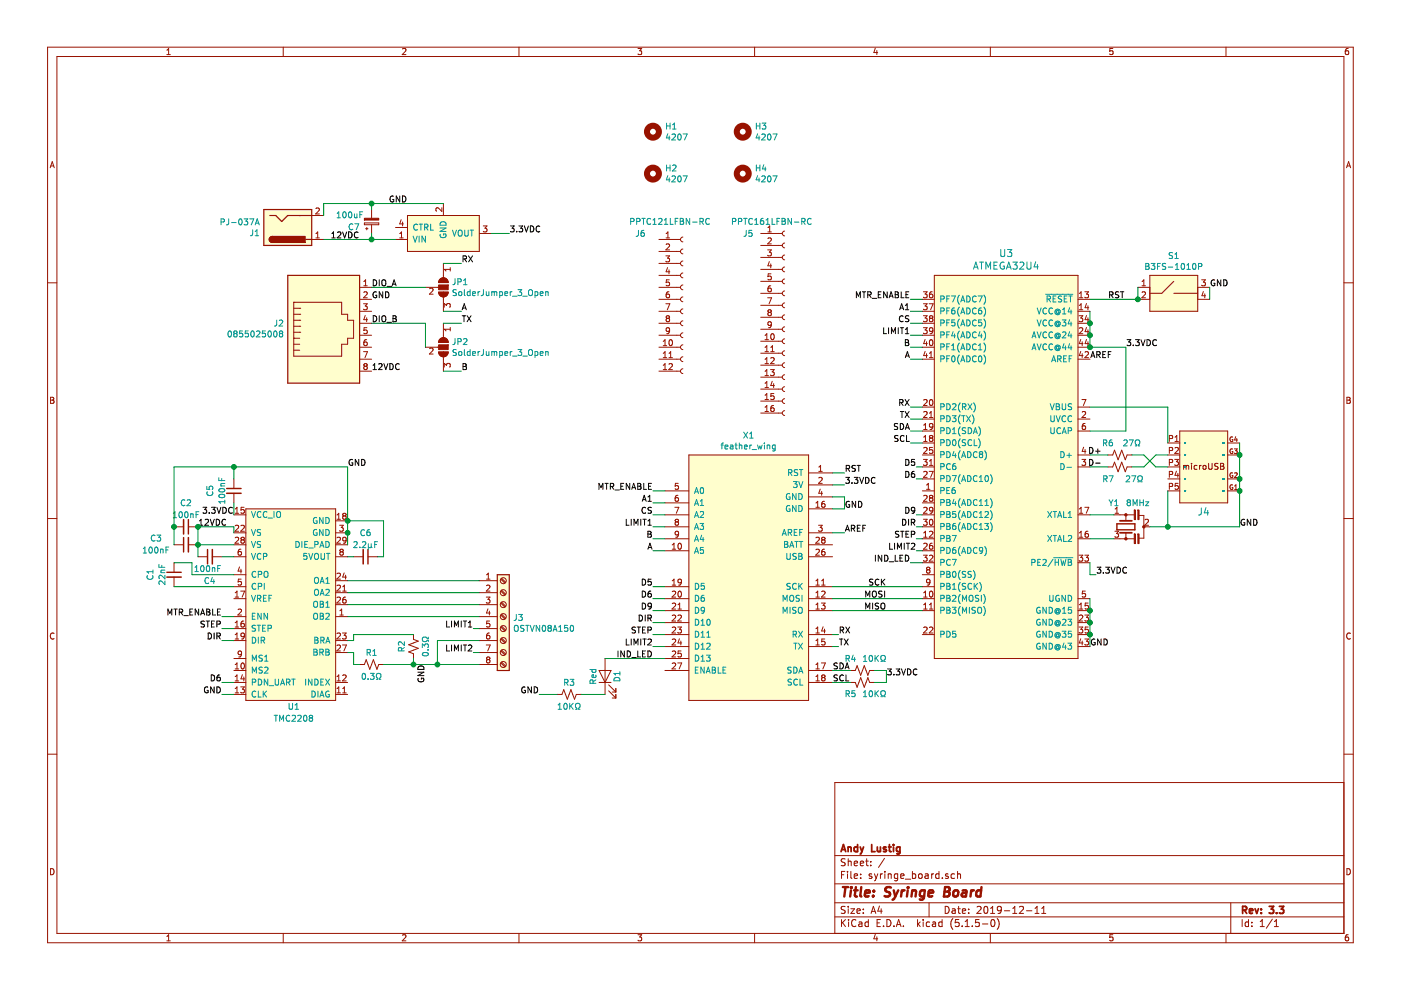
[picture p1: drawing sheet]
<svg xmlns="http://www.w3.org/2000/svg" width="297mm" height="210mm" viewBox="0 0 297 210" stroke-linecap="round" stroke-linejoin="round" font-family="sans-serif">
<path d="M.1 0h297v209.9h-297z" fill-rule="evenodd" fill="#fff" stroke="#fff" stroke-width=".21"/>
<g fill="none" stroke="#981200" stroke-width=".21">
<path d="M10.1 10h276.8v189.9h-276.8zM12.1 12h272.8v185.9h-272.8zM35.4 11.6h.7M35.4 10.6l.4-.3v1.3M60 10v2M85.3 10.4l.5-.1 .3 .3-.8 1h.8M110 10v2M135.3 10.3h.8l-.5 .5 .4 .1v.5l-.2 .2-.5-.2M160 10v2M185.6 10.2l-.3 .9h.8M185.9 10.7v.9M210 10v2"/>
<path d="M235.9 10.3h-.6v.6l.6-.1v.6l-.1 .2-.5-.2M259.9 10v2M285.9 10.3h-.4l-.2 .3-.1 .7 .3 .3 .4-.2v-.6h-.4l-.3 .2M10.6 35.6l.5-1.3 .4 1.3M10.7 35.2h.7M285.5 35.6l.4-1.3 .5 1.3M285.6 35.2h.6M10.1 60h2M66.1 45.7h2.5M66.1 50.8h2.5M67 50.4h.7M67 49.5l.4-.3v1.2"/>
<path d="M67 44.2l.5-.1 .2 .4-.8 .9h.8M77.1 59.7l.4-.4v1.3M77.3 47.3h3v.3h-3zM77.5 48.5h.5M77.8 48.2v.5M78.8 44.4v1.9M78.8 47.6v1.9M83.9 50.8h2.5M83.9 48.2h2.5M84.7 50.4h.8M84.7 49.5l.4-.3v1.2M85.1 46.6l-.4 .9h.8"/>
<path d="M85.4 47.1v.8M86.4 45.7h15.2v7.6h-15.2zM93.3 59.2a1.02 1.02 0 0 1 1.1-.2 1.02 1.02 0 0 1 .6 .9h-2zM93.7 44v.8l-.9-.8-.4 .3 .1 .5M94 43.2v2.5M94 55.8v3.1M95.5 57.1h-1.3l.3 .4M95.5 56.7v.8M101.6 49.5h2.6M102.5 47.9h.8l-.5 .5 .4 .1 .1 .4-.3 .3-.5-.2M139.7 53.3h4.6M139.7 50.8h4.6"/>
<path d="M139.7 58.4h4.6M139.7 55.8h4.6M141.2 54.2h.8l-.5 .5 .4 .2 .1 .4-.3 .2-.5-.1M141.2 50.4h.8M141.2 49.5l.4-.3v1.2M141.2 51.8l.5-.1 .3 .4-.8 .9h.8M141.5 56.7l-.3 .9h.8M141.8 57.2v.9M141.9 59.3h-.6l-.1 .6 .5-.1 .3 .3v.3l-.3 .2-.5-.1M144.8 57.9a.51 .51 0 0 0-.5 .5 .51 .51 0 0 0 .5 .5M144.8 55.3a.51 .51 0 0 0-.5 .5 .51 .51 0 0 0 .5 .6M144.8 52.8a.51 .51 0 0 0-.5 .5 .51 .51 0 0 0 .5 .5"/>
<path d="M144.8 50.3a.51 .51 0 0 0-.5 .5 .51 .51 0 0 0 .5 .5M161.3 49.5h4.6M161.3 59.7h4.6M161.3 57.1h4.6M161.3 54.6h4.6M161.3 52h4.6M162.8 53h.7l-.4 .5 .4 .1v.4l-.2 .2-.5-.1M162.8 50.6l.5-.2 .2 .4-.7 .9h.7M162.8 49.2h.7M162.8 48.3l.4-.4v1.3M163.1 55.5l-.3 .9h.8M163.4 56v.8"/>
<path d="M163.5 58.1h-.6l-.1 .6 .5-.2 .2 .3v.3l-.2 .2-.5-.1M166.4 59.1a.51 .51 0 0 0-.5 .6 .51 .51 0 0 0 .5 .5M166.4 56.6a.51 .51 0 0 0-.5 .5 .51 .51 0 0 0 .5 .5M166.4 54.1a.51 .51 0 0 0-.5 .5 .51 .51 0 0 0 .5 .5M166.4 51.5a.51 .51 0 0 0-.5 .5 .51 .51 0 0 0 .5 .5M166.4 49a.51 .51 0 0 0-.5 .5 .51 .51 0 0 0 .5 .5M198.1 58.4h30.5v81.2h-30.5zM242.1 59.7l.4-.4v1.3M243.8 58.4h10.1v7.6h-10.1zM248.9 59.7l-2.6 2.5h-2.5M254.8 59.3h.8l-.5 .5 .4 .1 .1 .5-.3 .2-.5-.1M284.9 60h2"/>
<path d="M62.3 71.7h.1M62.3 64.1h.1M62.3 73h1.2M62.3 64.1h10.1v2.5h1.3v1.3h1.3v3.8h-1.3v1.3h-1.3v2.5h-10.1zM62.3 74.3h1.2M62.3 65.4h1.2M62.3 66.6h1.2M62.3 67.9h1.2M62.3 69.2h1.2M62.3 70.4h1.2M62.3 71.7h1.2M63.5 65.4h.1"/>
<path d="M63.5 66.6h.1M63.5 67.9h.1M63.5 69.2h.1M63.5 70.4h.1M76.2 63.5h2.6M76.2 66h2.6M76.2 71.1h2.6M76.2 68.5h2.6M76.2 73.6h2.6M76.2 76.2h2.6M76.2 60.9h2.6M76.2 78.7h2.6"/>
<path d="M77.1 64.4h.8l-.5 .5 .4 .1 .1 .4-.3 .3-.5-.2M77.1 74.6h.8l-.5 1.2M77.1 62l.5-.1 .3 .3-.8 .9h.8M77.1 60.6h.8M77.4 77.7l-.3-.3 .3-.3h.2l.3 .3-.3 .3M77.4 77.7l-.3 .2v.2l.3 .3 .3-.1 .2-.2v-.2l-.3-.2M77.4 77.7h.2M77.4 66.9l-.3 .9h.8M77.7 72h-.2a.79 .79 0 0 0-.1 1.3l.3-.1 .2-.4-.3-.3h-.2l-.3 .3M77.7 67.4v.8M77.8 69.5h-.6l-.1 .6 .5-.1 .3 .2v.3l-.3 .2-.5-.1M90.2 73.6h2.8"/>
<path d="M90.2 60.9h2.8M91.1 61.2l.5-.1 .2 .4-.8 .9h.8M91.1 73.9l.5-.1 .2 .4-.8 .9h.8M93 61.9h2a1.02 1.02 0 0 1-1 1.1 1.02 1.02 0 0 1-1-1.1zM93 74.6h2a1.02 1.02 0 0 1-1 1 1.02 1.02 0 0 1-1-1zM93.3 71.9a1.02 1.02 0 0 1 1.1-.2 1.02 1.02 0 0 1 .6 .9h-2zM94 63v3M94 68.5v3.1M94 75.6v3.1M94.2 77.8v-.8l.5 .5 .1-.4 .4-.1 .3 .3-.2 .5M94.7 64.5v.3l-.5-.4v.7M94.8 64.4l-.1 .1"/>
<path d="M94.8 64.4h.4l.2 .1-.1 .6M95.5 69.8h-1.3l.3 .4M95.5 69.4v.8M139.7 63.5h4.6M139.7 66h4.6M139.7 71.1h4.6M139.7 68.5h4.6M139.7 73.6h4.6M139.7 76.2h4.6M139.7 60.9h4.6M139.7 78.7h4.6M140.6 73.3h.8"/>
<path d="M140.6 75.8h.8M140.6 78.4h.8M140.6 72.4l.4-.4v1.3M140.6 74.9l.4-.3v1.2M140.6 77.5l.4-.4v1.3M141.2 64.4h.8l-.5 1.3M141.5 67.5l-.3-.3 .3-.3h.2l.3 .3-.3 .3M141.5 67.5l-.3 .2v.3l.3 .2h.3l.2-.2v-.3l-.3-.2M141.5 67.5h.2M141.8 61.9h-.2a.79 .79 0 0 0-.1 1.2h.3l.2-.5-.3-.3h-.2l-.3 .3M141.8 75.8h.8M141.8 77.2l.5-.1 .3 .4-.8 .9h.8"/>
<path d="M141.8 74.9l.4-.3v1.2M142 70l-.3 .3-.3-.1-.2-.2 .1-.4 .4-.1 .3 .2-.2 .9-.4 .1M142 72.1l.1-.1a.67 .67 0 0 1 .5 .7 .67 .67 0 0 1-.5 .6l-.3-.5zM144.8 78.2a.51 .51 0 0 0-.5 .5 .51 .51 0 0 0 .5 .5M144.8 75.6a.51 .51 0 0 0-.5 .6 .51 .51 0 0 0 .5 .5M144.8 73.1a.51 .51 0 0 0-.5 .5 .51 .51 0 0 0 .5 .5M144.8 70.6a.51 .51 0 0 0-.5 .5 .51 .51 0 0 0 .5 .5M144.8 68a.51 .51 0 0 0-.5 .5 .51 .51 0 0 0 .5 .5M144.8 65.5a.51 .51 0 0 0-.5 .5 .51 .51 0 0 0 .5 .5M144.8 63a.51 .51 0 0 0-.5 .5 .51 .51 0 0 0 .5 .5M144.8 60.4a.51 .51 0 0 0-.5 .5 .51 .51 0 0 0 .5 .5M161.3 62.2h4.6"/>
<path d="M161.3 80h4.6M161.3 77.4h4.6M161.3 74.9h4.6M161.3 72.3h4.6M161.3 69.8h4.6M161.3 67.3h4.6M161.3 64.7h4.6M162.2 72h.7M162.2 74.6h.7M162.2 77.1h.7M162.2 71.1l.4-.4v1.3M162.2 73.6l.4-.3v1.3"/>
<path d="M162.2 76.2l.4-.4v1.3M162.2 78.7l.4-.3v1.2M162.2 79.6h.7M162.8 63.1h.8l-.5 1.3M163.1 66.2l-.3-.2 .3-.3h.2l.2 .2-.2 .3M163.1 66.2l-.3 .3v.2l.3 .2h.3l.1-.2v-.2l-.2-.3M163.1 66.2h.2M163.4 78.4h.8l-.5 .4 .4 .2 .1 .4-.3 .2-.5-.1M163.4 60.6h-.2a.79 .79 0 0 0-.1 1.3l.3-.1 .1-.5-.2-.2h-.2l-.3 .2M163.4 76l.5-.2 .3 .4-.8 .9h.8M163.4 74.6h.8M163.4 73.6l.4-.3v1.3"/>
<path d="M163.5 68.8l-.2 .2-.4-.1-.1-.1 .1-.5 .4-.1 .2 .3-.1 .9-.5 .1M163.5 70.9l.2-.2a.67 .67 0 0 1 .5 .7 .67 .67 0 0 1-.5 .6l-.3-.5zM166.4 79.5a.51 .51 0 0 0-.5 .5 .51 .51 0 0 0 .5 .5M166.4 76.9a.51 .51 0 0 0-.5 .5 .51 .51 0 0 0 .5 .5M166.4 74.4a.51 .51 0 0 0-.5 .5 .51 .51 0 0 0 .5 .5M166.4 71.8a.51 .51 0 0 0-.5 .5 .51 .51 0 0 0 .5 .6M166.4 69.3a.51 .51 0 0 0-.5 .5 .51 .51 0 0 0 .5 .5M166.4 66.8a.51 .51 0 0 0-.5 .5 .51 .51 0 0 0 .5 .5M166.4 64.2a.51 .51 0 0 0-.5 .5 .51 .51 0 0 0 .5 .5M166.4 61.7a.51 .51 0 0 0-.5 .5 .51 .51 0 0 0 .5 .5M195.6 63.5h2.5M195.6 66h2.5"/>
<path d="M195.6 71.1h2.5M195.6 68.5h2.5M195.6 73.6h2.5M195.6 76.2h2.5M195.8 61.9h.8l-.5 .4 .4 .2v.5l-.2 .1-.5-.1M195.8 64.4h.8l-.5 .5 .4 .1v.5l-.2 .2-.5-.2M195.8 66.9h.8l-.5 .5 .4 .2v.5l-.2 .1-.5-.1M195.8 69.5h.8l-.5 .5 .4 .1v.5l-.2 .1-.5-.1M196.1 72l-.3 .9h.8M196.1 74.5l-.3 .9h.8M196.4 72.5v.8M196.4 75v.8"/>
<path d="M197 64.4h.8l-.5 1.3M197.1 74.9l.3-.3v1.2M197.1 75.8h.7M197.2 72.1l.2-.1a.67 .67 0 0 1 .4 .7 .67 .67 0 0 1-.4 .6l-.3-.5zM197.3 67.5l-.2-.3 .2-.3h.2l.3 .3-.3 .3M197.3 67.5l-.2 .2v.4l.2 .1h.4l.1-.2v-.3l-.3-.2M197.3 67.5h.2M197.7 61.9l-.5 .1-.1 .4v.6l.6 .1 .1-.2-.1-.5-.4-.1-.2 .3M197.8 70l-.3 .3-.3-.1-.1-.6 .4-.1 .3 .2-.1 .7-.2 .3h-.3M228.6 63.5h2.5M228.6 66h2.5M228.6 71.1h2.5"/>
<path d="M228.6 68.5h2.5M228.6 73.6h2.5M228.6 76.2h2.5M228.8 66.9h.8l-.5 .5 .4 .2v.5l-.2 .1-.5-.1M228.8 63.1h.8M228.8 62.2l.4-.3v1.2M228.8 64.8l.4-.4v1.3M228.8 65.7h.8M228.8 69.6l.5-.1 .3 .3-.8 .9h.8M229.1 72l-.3 .9h.8M229.1 74.5l-.3 .9h.8M229.4 72.5v.8"/>
<path d="M229.4 75v.8M230 61.9h.8l-.4 .4 .3 .2 .1 .4-.3 .2-.5-.1M230.1 74.7l.4-.1 .3 .3-.8 .9h.8M230.4 64.4l-.3 .8h.7M230.4 69.4l-.3 .9h.7M230.4 66.9l-.3 .9h.7M230.4 72l-.3 .9h.7M230.7 64.8v.9M230.7 67.4v.8M230.7 69.9v.8M230.7 72.5v.8M241.2 63.5h2.6"/>
<path d="M241.2 60.9h2.6M242.1 62l.5-.1 .3 .3-.8 .9h.8M242.1 60.6h.8M248.9 62.2h5M253.9 63.5h2.6M253.9 60.9h2.6M255.1 61.8l-.3 .9h.8M255.4 62.3v.8M10.7 84.2h.5l.2 .3-.2 .3 .3 .3-.3 .4h-.5zM10.7 84.8h.5M146.1 96.5h25.3v52h-25.3zM161.3 87.6h4.6"/>
<path d="M161.3 85h4.6M161.3 82.5h4.6M162.2 87.3h.7M162.2 84.7h.7M162.2 81.3l.4-.4v1.3M162.2 83.8l.4-.4v1.3M162.2 86.3l.4-.3v1.3M162.2 82.2h.7M163.7 80.9l-.3 .8h.8M164 86l-.4 .1-.2 .4 .1 .6 .5 .1 .2-.2-.2-.5h-.3l-.3 .2M164 81.3v.9M164.1 83.4h-.6l-.1 .7 .5-.2 .3 .3v.3l-.3 .2-.5-.1"/>
<path d="M166.4 87.1a.51 .51 0 0 0-.5 .5 .51 .51 0 0 0 .5 .5M166.4 84.5a.51 .51 0 0 0-.5 .5 .51 .51 0 0 0 .5 .5M166.4 82a.51 .51 0 0 0-.5 .5 .51 .51 0 0 0 .5 .5M173.6 99.9h.7M173.6 99l.4-.3v1.2M195.6 91.4h2.5M195.6 96.5h2.5M195.6 93.9h2.5M195.6 99h2.5M195.6 88.8h2.5M195.6 86.3h2.5M195.8 97.4h.8l-.5 .5 .4 .1v.5l-.2 .2-.5-.2"/>
<path d="M195.8 95l.5-.1 .3 .3-.8 .9h.8M195.8 93.6h.8M195.8 90.1l.4-.3v1.3M195.8 92.7l.4-.4v1.3M195.8 91.1h.8M195.8 87.4l.5-.1 .3 .3-.8 .9h.8M195.8 84.8l.5-.1 .3 .4-.8 .9h.8M197 99.9h.8l-.5 1.3M197.1 98.7h.7M197.1 87.6l.3-.3v1.2M197.1 97.8l.3-.4v1.3M197.1 88.5h.7"/>
<path d="M197.2 84.8l.2-.1a.67 .67 0 0 1 .4 .6 .67 .67 0 0 1-.4 .7l-.3-.5zM197.3 92.9l-.2 .2v.4l.2 .1 .4-.1 .1-.1v-.3l-.3-.2M197.3 92.9l-.2-.3 .2-.3h.2l.3 .3-.3 .3M197.3 92.9h.2M197.7 94.9h-.6v.6l.4-.2 .3 .3v.3l-.3 .2-.4-.1M197.8 90.3l-.3 .3-.3-.1-.1-.6 .4-.1 .3 .2-.1 .8-.2 .2-.3 .1M228.6 91.4h2.5M228.6 96.5h2.5M228.6 99h2.5M228.6 88.8h2.5M228.6 86.3h2.5M229.4 97.4h.8l-.5 .5 .4 .1 .1 .4-.3 .3-.5-.2"/>
<path d="M229.4 84.7h.8l-.5 1.3M229.4 87.4l.5-.1 .3 .3-.8 .9h.8M229.7 94.8l-.3 .9h.8M230.1 95.3v.8M230.1 89.8h-.3a.79 .79 0 0 0-.1 1.3l.4-.1 .1-.5-.3-.2h-.2l-.3 .2M234.9 96.5h1l.4-1 .8 2 .7-2 .8 2 .4-1h1M234.9 99h1l.4-1 .8 2 .7-2 .8 2 .4-1h1M247.6 96.5h2.5M247.6 93.9h2.5M247.6 99h2.5M247.9 93l.7-.1v-.4l-.7-.2v1.3M247.9 95.5l.7-.1v-.4l-.7-.1v1.2"/>
<path d="M247.9 98.1l.7-.1v-.5l-.7-.1v1.3M249.1 97.4h.8l-.5 .5 .4 .1 .1 .4-.3 .3-.5-.2M249.1 95l.5-.1 .3 .3-.8 .9h.8M249.1 93.6h.8M249.1 92.7l.4-.4v1.3M249.4 99.9l-.3 .9h.8M250.1 91.4h10.2v15.2h-10.2zM250.9 98.7v.8M250.9 98.8l.4-.1 .2 .2M251.5 98.9l.2-.2h.3v.8M251.5 98.9v.6M252.6 98.2v.2"/>
<path d="M252.6 98.7v.8M253.8 98.7h-.4l-.2 .2 .1 .6h.5M254.3 98.7v.8M254.7 98.7l-.4 .2M255.2 98.7h.3l.2 .2-.1 .6-.5-.1zM256.3 98.2v1.1l.2 .2h.4l.1-.2v-1.1M258.3 98.3l-.5-.1-.2 .2v.4l.5 .2 .2 .3-.3 .2h-.5M258.8 98.2l.6 .2v.2l-.2 .3 .3 .2-.1 .4h-.6zM258.8 98.9h.4M260.3 96.5h2.5M260.3 93.9h2.5M261.3 92.7a.44 .44 0 0 0-.5 .4 .44 .44 0 0 0 .6 .4v-.3h-.2"/>
<path d="M261.3 95.2a.44 .44 0 0 0-.5 .5 .44 .44 0 0 0 .6 .4v-.4h-.2M261.7 95.2h.6l-.3 .4h.3v.5h-.6M262 92.6l-.2 .7h.6M262.2 93v.6M285.6 84.2h.4l.3 .3-.3 .3 .3 .3-.2 .4h-.5zM285.6 84.8h.4M10.1 109.9h2M36.9 111.7h2M36.9 115.5h2M36.9 119.3v2M39.9 111.7h2.1M39.9 115.5h2.1"/>
<path d="M42 118h2M45 118h2M49.6 109.2h2.5M49.6 113h2.5M49.6 115.5h2.5M49.6 118h2.5M49.6 101.5v2.1M49.6 104.6v2M49.9 114l.4-.1 .3 .4-.8 .9h.8M49.9 111.5l.4-.1 .3 .3-.8 .9h.8M49.9 108.8h.7M49.9 107.9l.3-.3v1.2"/>
<path d="M51.1 111.5l.5-.1 .2 .3-.8 .9h.8M51.1 116.4h-.2a.79 .79 0 0 0-.2 1.3h.4l.1-.5-.2-.3h-.3l-.2 .3M51.3 114.5l-.2-.3 .2-.3h.3l.2 .3-.2 .3M51.3 114.5l-.2 .2v.3l.2 .2 .4-.1 .1-.2v-.2l-.2-.2M51.3 114.5h.3M51.7 107.6h-.6v.6l.5-.2 .2 .3v.3l-.2 .2-.5-.1M52.1 107.9h19.1v40.6h-19.1zM71.2 110.4h2.5M71.2 113h2.5M71.2 115.5h2.5M71.2 118h2.5M71.4 114l.5-.1 .3 .4-.8 .9h.8"/>
<path d="M71.4 110.1h.8M71.4 109.2l.4-.4v1.3M72 111.4h.8l-.4 .4 .3 .2 .1 .4-.3 .2-.5-.1M72.3 117l-.2-.3 .2-.3h.2l.3 .3-.3 .3M72.3 117l-.2 .2v.3l.2 .2h.4l.1-.2v-.3l-.3-.2M72.3 117h.2M72.9 109.4l-.2-.3 .2-.3h.2l.3 .3-.3 .3M72.9 109.4l-.2 .2v.4l.2 .1 .4-.1 .1-.1v-.3l-.3-.2M72.9 109.4h.2M73.4 114.5l-.3 .2-.3-.1-.1-.6 .4-.1 .3 .3-.1 .7-.2 .2-.3 .1M75 118h2M78 118h2"/>
<path d="M141 106.6h5.1M141 104.1h5.1M141 114.2h5.1M141 109.2h5.1M141 116.8h5.1M141 111.7h5.1M142.5 116.4h.8M142.5 115.5l.4-.3v1.2M143.1 107.6h.8l-.5 1.2M143.4 110.7l-.3-.3 .3-.3h.2l.3 .3-.3 .3M143.4 110.7l-.3 .2v.2l.3 .3 .3-.1 .2-.2v-.2l-.3-.2M143.4 110.7h.2"/>
<path d="M143.7 105h-.2a.79 .79 0 0 0-.1 1.3l.3-.1 .2-.4-.3-.3h-.2l-.3 .3M143.8 102.5h-.6l-.1 .6 .5-.1 .3 .2v.3l-.3 .3-.5-.2M143.9 113.2l-.3 .2h-.3l-.2-.2 .1-.4 .4-.2 .3 .3-.2 .9-.4 .1M143.9 115.3l.1-.1a.67 .67 0 0 1 .5 .6 .67 .67 0 0 1-.5 .6 .83 .83 0 0 1-.1-1.1zM171.4 107.9h5.1M171.4 113h5.1M171.4 115.5h5.1M171.4 118h5.1M171.4 100.3h5.1M171.4 102.8h5.1M171.4 105.4h5.1M173 114l.5-.1 .2 .4-.8 .9h.8"/>
<path d="M173 107.6h.7M173 116.6l.5-.2 .2 .4-.8 .9h.8M173 106.6l.4-.3v1.3M173.5 111.4h.8l-.4 .4 .4 .2v.4l-.2 .2-.6-.1M173.6 101.3l.5-.1 .2 .4-.8 .9h.8M173.9 103.7l-.3 .9h.8M174.2 104.2v.8M174.5 114.5l-.3-.3 .3-.3h.2l.2 .3-.2 .3M174.5 114.5l-.3 .2 .1 .3 .2 .2 .3-.1 .1-.2v-.2l-.2-.2M174.5 114.5h.2M174.8 106.3l-.4 .1-.2 .4 .1 .6 .5 .1 .1-.2-.1-.5h-.3l-.3 .2M174.8 116.4l-.4 .2-.2 .4 .1 .6 .5 .1 .1-.2-.1-.5-.3-.1-.3 .3"/>
<path d="M195.6 106.6h2.5M195.6 104.1h2.5M195.6 101.5h2.5M195.6 114.2h2.5M195.6 109.2h2.5M195.6 116.8h2.5M195.6 111.7h2.5M195.6 119.3h2.5M195.8 110.1h.8l-.5 .5 .4 .1v.5l-.2 .2-.5-.2M195.8 117.7h.8l-.5 .5 .4 .1v.6l-.2 .1-.5-.1M195.8 100.1l.5-.2 .3 .4-.8 .9h.8M195.8 113l.4-.4v1.3"/>
<path d="M195.8 113.9h.8M195.8 107.7l.5-.1 .3 .3-.8 .9h.8M195.8 105.1l.5-.1 .3 .4-.8 .9h.8M195.8 115.3l.5-.1 .3 .3-.8 .9h.8M196.4 102.8l.4-.3v1.3M196.4 103.8h.8M197.1 112.8l.4-.2 .3 .4-.8 .9h.8M197.1 117.8l.4-.1 .3 .4-.8 .9h.8M197.2 110.2l.2-.1a.67 .67 0 0 1 .4 .6 .67 .67 0 0 1-.4 .7l-.3-.5zM197.3 105.6l-.2-.3 .2-.3h.2l.3 .3-.3 .3M197.3 105.6l-.2 .2v.4l.2 .1 .4-.1 .1-.1v-.3l-.3-.2M197.3 105.6h.2"/>
<path d="M197.7 115.2l-.5 .1-.1 .4v.6l.6 .1 .1-.2-.1-.5h-.4l-.2 .2M197.8 108.1l-.3 .2h-.3l-.1-.6 .4-.1 .3 .2-.1 .7-.2 .3h-.3M228.6 114.2h2.5M228.6 109.2h2.5M228.6 119.3h2.5M228.8 117.7h.8l-.5 .5 .4 .1v.6l-.2 .1-.5-.1M228.8 113l.4-.4v1.3M228.8 113.9h.8M228.8 107.9l.4-.3v1.2M228.8 108.8h.8M230 117.7h.8l-.4 .5 .3 .1 .1 .5-.3 .2-.5-.1M230 107.6h.8l-.5 1.2"/>
<path d="M230.7 112.6l-.5 .2-.1 .4v.6l.6 .1 .1-.2-.1-.5-.4-.1-.2 .3M236.2 114.2h4.3M236.2 109.2h4.3M236.4 112.6h.8l-.5 .5 .4 .1 .1 .5-.3 .2-.5-.1M236.4 108.8h.8M236.4 107.9l.4-.3v1.2M238.7 109.2v1.1M238.7 113v1.2M241.4 109.3h1.1v4.8h-1M242.5 111.7h1.3M242.8 110.2l.5-.1 .2 .4-.8 .9h.8M247.6 104.1h2.5"/>
<path d="M247.6 101.5h2.5M247.9 100.6l.7-.1v-.4l-.7-.2v1.3M247.9 103.1l.7-.1v-.4l-.7-.1v1.3M249.7 100.4v.8M249.8 102.5h-.6l-.1 .6 .5-.1 .3 .2v.3l-.3 .3-.5-.2M260.3 104.1h2.5M260.3 101.5h2.5M261.3 102.8a.44 .44 0 0 0-.5 .5 .44 .44 0 0 0 .6 .4v-.4h-.2M261.3 100.3a.44 .44 0 0 0-.5 .5 .44 .44 0 0 0 .6 .3v-.3h-.2M261.8 103.8h.5M261.8 103.1l.2-.3v1M261.8 100.3l.3-.1 .2 .3-.6 .7h.6"/>
<path d="M284.9 109.9h2M11.5 134.3a.58 .58 0 0 0-.8 .5 .58 .58 0 0 0 .8 .6M36.9 122.4v2M49.6 139.6h2.5M49.6 126.9h2.5M49.6 121.9h2.5M49.6 124.4h2.5M49.6 130.7h2.5M49.6 133.3h2.5M49.6 135.8h2.5M49.9 126.6h.7M49.9 132.9h.7"/>
<path d="M49.9 135.5h.7M49.9 125.7l.3-.4v1.3M49.9 132l.3-.3v1.2M49.9 134.6l.3-.4v1.3M50.5 129.3l.5-.2 .2 .4-.8 .9h.8M50.8 120.2l-.3 .9h.8M51 125.3h.9l-.6 1.3M51.1 120.7v.8M51.1 122.8h-.5l-.1 .6 .5-.1 .2 .2v.3l-.2 .3-.5-.2M51.2 138.6l-.2 .2h-.4l-.1-.2 .1-.5 .4-.1 .2 .3-.2 .9-.4 .1M51.7 131.7l-.4 .1-.2 .4v.6l.6 .1 .1-.2-.1-.5h-.4l-.2 .2M51.8 134.8l-.2 .2h-.4l-.1-.7 .5-.1 .2 .3-.1 .7-.1 .2-.4 .1"/>
<path d="M71.2 130.7h2.5M71.2 135.8h2.5M71.2 125.7h2.5M71.2 123.1h2.5M71.2 128.2h2.5M71.2 138.4h2.5M71.4 134.3l.5-.1 .3 .4-.8 .9h.8M71.4 126.7l.5-.1 .3 .4-.8 .9h.8M71.4 124.2l.5-.1 .3 .3-.8 .9h.8M71.4 136.9l.5-.1 .3 .3-.8 .9h.8M71.4 121.6l.5-.1 .3 .4-.8 .9h.8M72.1 130.4h.7"/>
<path d="M72.1 129.5l.3-.4v1.3M72.6 134.2h.8l-.4 .5 .3 .1 .1 .5-.3 .2-.5-.1M72.6 136.8h.8l-.5 1.2M72.7 125.3h.7M72.7 124.4l.3-.3v1.2M73 121.5l-.3 .9h.7M73.3 126.6l-.5 .1-.1 .5v.5l.6 .1 .1-.2-.1-.4-.4-.1-.2 .2M73.3 122v.8M87.7 134.5v1.1l1 .3-2.1 .8 2.1 .8-2.1 .7 1.1 .4v1M101.6 130.7h3.8M101.6 133.3h3.8M101.6 135.8h3.8"/>
<path d="M101.6 125.7h3.8M101.6 123.1h3.8M101.6 128.2h3.8M101.6 138.4h3.8M103.1 126.6h.8l-.4 .5 .3 .1 .1 .4-.3 .3-.5-.2M103.1 136.8h.8l-.5 1.2M103.2 124.2l.4-.1 .3 .3-.8 .9h.8M103.2 122.8h.7M103.2 121.9l.3-.4v1.3M103.4 139.8l-.2 .3v.2l.2 .3 .4-.1 .1-.2v-.2l-.3-.3M103.4 139.8l-.2-.2 .2-.3h.2l.3 .2-.3 .3M103.4 139.8h.2"/>
<path d="M103.5 129.1l-.3 .9h.7M103.8 134.2h-.3a.79 .79 0 0 0-.1 1.3l.4-.1 .1-.4-.3-.3h-.2l-.2 .3M103.8 129.6v.8M103.8 131.7h-.6v.6l.4-.1 .3 .2v.3l-.3 .2-.4-.1M106.2 138l.8 .9M106.2 135.5l.8 .8M106.2 132.9l.8 .9M106.2 130.4l.8 .8M106.2 127.9l.8 .8M106.2 125.3l.8 .9M106.2 122.8l.8 .8M106.3 137.8l.9 .9"/>
<path d="M106.3 135.3l.9 .8M106.3 132.8l.9 .8M106.3 130.2l.9 .9M106.3 127.7l.9 .8M106.3 125.2l.9 .8M106.3 122.6l.9 .9M128.3 139.6v7.6M141 139.6h5.1M141 126.9h5.1M141 129.5h5.1M141 134.5h5.1M141 132h5.1"/>
<path d="M141 137.1h5.1M141 124.4h5.1M142.5 133.1l.5-.2 .3 .4-.8 .9h.8M142.5 125.5l.5-.2 .3 .4-.8 .9h.8M142.5 128l.5-.1 .3 .3-.8 .9h.8M142.5 130.5l.5-.1 .3 .4-.8 .9h.8M142.5 135.6l.5-.1 .3 .3-.8 1h.8M142.5 124.1h.8M142.5 138.1l.5-.1 .3 .4-.8 .9h.8M142.5 123.1l.4-.3v1.3M143.7 132.9h.8l-.5 .5 .4 .2 .1 .4-.3 .2-.5-.1M143.7 129.1h.8"/>
<path d="M143.7 130.5l.5-.1 .3 .4-.8 .9h.8M143.7 128.2l.4-.3v1.2M143.9 125.5l.1-.2a.67 .67 0 0 1 .5 .7 .67 .67 0 0 1-.5 .6l-.3-.5zM144 135.4l-.3 .9h.8M144.4 135.9v.9M144.4 138h-.6l-.1 .6 .5-.1 .3 .3v.3l-.3 .2-.5-.1M144.5 123.3l-.3 .3-.3-.1-.1-.6 .4-.1 .3 .2-.1 .8-.2 .2-.3 .1M171.4 126.9h5.1M171.4 129.5h5.1M171.4 134.5h5.1M171.4 137.1h5.1M171.4 124.4h5.1"/>
<path d="M173 134.2h.7M173 126.6h.7M173 129.1h.7M173 135.8l.4-.3v1.3M173 136.8h.7M173 124.1h.7M173 123.1l.4-.3v1.3M173 125.7l.4-.4v1.3M173 128.2l.4-.3v1.2M173 133.3l.4-.4v1.3M174.2 127.9h.7l-.4 .4 .4 .2v.4l-.2 .2-.5-.1M174.2 125.5l.5-.2 .2 .4-.7 .9h.7"/>
<path d="M174.2 124.1h.7M174.2 123.1l.4-.3v1.3M174.5 132.9l-.3 .9h.8M174.8 133.4v.8M174.9 135.5h-.6l-.1 .6 .5-.1 .2 .2v.3l-.2 .3-.5-.2M195.6 126.9h2.5M195.6 129.5h2.5M195.6 134.5h2.5M195.6 121.9h2.5M195.6 124.4h2.5M195.8 133.1l.5-.2 .3 .4-.8 .9h.8M195.8 126.6h.8"/>
<path d="M195.8 125.7l.4-.4v1.3M195.8 128.2l.4-.3v1.2M195.8 129.1h.8M196.7 120.8l-.3 .2v.3l.3 .2h.4l.1-.2v-.3l-.3-.2M196.7 120.8l-.3-.2 .3-.3h.2l.3 .2-.3 .3M196.7 120.8h.2M197.1 133.1l.4-.2 .3 .4-.8 .9h.8M197.1 129.1h.7M197.1 128.2l.3-.3v1.2M197.2 125.5l.2-.2a.67 .67 0 0 1 .4 .7 .67 .67 0 0 1-.4 .6l-.3-.5zM197.2 123.3l-.3 .3-.3-.1-.2-.2 .1-.4 .4-.1 .3 .2-.2 .9-.4 .2M228.6 126.9h2.5"/>
<path d="M228.6 129.5h2.5M228.6 134.5h2.5M228.6 132h2.5M228.6 137.1h2.5M228.8 132.9h.8l-.5 .5 .4 .2v.5l-.2 .1-.5-.1M228.8 129.1h.8M228.8 128.2l.4-.3v1.2M228.8 130.5l.5-.1 .3 .4-.8 .9h.8M229.1 135.4l-.3 .9h.8M229.4 135.9v.9M230 130.4h.8l-.4 .5 .3 .1 .1 .4-.3 .3-.5-.2M230 135.5h.8l-.4 .5 .3 .1 .1 .4-.3 .3-.5-.2"/>
<path d="M230.1 125.3h-.6l-.1 .6 .5-.1 .3 .3v.3l-.3 .2-.5-.1M230.7 132.9h-.6v.7l.4-.2 .3 .3v.3l-.3 .2-.4-.1M230.7 127.9h-.6v.6l.4-.2 .3 .3v.3l-.3 .2-.4-.1M286.3 134.3a.58 .58 0 0 0-.8 .5 .58 .58 0 0 0 .8 .6M10.1 159.9h2M49.6 142.2h2.5M49.6 147.2h2.5M49.6 144.7h2.5M49.9 140.9l.3-.3v1.2M49.9 141.8h.7M49.9 143.5l.3-.4v1.3M49.9 146l.3-.4v1.3"/>
<path d="M49.9 146.9h.7M49.9 144.4h.7M51 145.6h.8l-.4 .5 .3 .1 .1 .5-.2 .2-.6-.1M51.3 140.6h.1a.67 .67 0 0 1 .4 .6 .67 .67 0 0 1-.4 .6 .83 .83 0 0 1-.1-1.2zM51.4 143l-.3 .9h.8M51.7 143.5v.9M71.2 147.2h2.5M71.2 144.7h2.5M71.4 146.9h.8M71.4 143.5l.4-.4v1.3M71.4 146l.4-.4v1.3M71.4 144.4h.8"/>
<path d="M72.7 146.9h.7M72.7 146l.3-.4v1.3M72.7 143.2l.4-.1 .3 .4-.8 .9h.8M76.2 140.9h1.1l.3-1 .8 2 .8-2 .7 2 .4-1h1M101.6 140.9h3.8M106.2 140.6l.8 .8M106.3 140.4l.9 .8M118.1 147.2h1l.4-1 .8 2.1 .7-2.1 .8 2.1 .4-1.1h1M127 142.2h2.6l-1.3 2.5zM127 144.7h2.6M129 146.5l1.6 1.5M129 145.2l1.6 1.5"/>
<path d="M129.8 148h.8M129.8 146.7h.8M130.6 146v.7M130.6 147.2v.8M141 142.2h5.1M142.5 140.7l.5-.1 .3 .3-.8 .9h.8M143.7 140.6h.8l-.5 1.2M171.4 142.2h5.1M171.4 144.7h5.1M173 141.8h.7M173 144.4h.7M173 140.9l.4-.3v1.2"/>
<path d="M173 143.5l.4-.4v1.3M174.2 140.6h.8l-.5 1.2M174.2 143.4l.3-.3h.2l.2 .3M174.2 143.4h.1M174.2 143.4l.3 .3M174.5 143.7l-.3 .2 .1 .3 .2 .2 .3-.1 .1-.2v-.2l-.2-.2M174.5 143.7h.2M174.9 143.4h.1M174.9 143.4l-.2 .3M180.3 142.2h1l.4-1.1 .8 2.1 .7-2.1 .8 2.1 .4-1h1M180.3 144.7h1l.4 1 .8-2 .7 2 .8-2 .4 1h1M284.9 159.9h2"/>
<path d="M284.9 165.9h-107.9v32M10.7 184.2a.65 .65 0 0 1 .8 .6 .65 .65 0 0 1-.8 .7zM35.4 198.5l.4-.3v1.3M35.4 199.5h.7M60 197.9v2M85.3 198.3l.5-.1 .3 .3-.8 1h.8M110 197.9v2M135.3 198.2h.8l-.5 .5 .4 .1v.6l-.2 .1-.5-.1M160 197.9v2M177 194.4h107.9M177 191.4h107.9M177 187.4h107.9"/>
<path d="M177 181.4h107.9M178.4 185.5h.5M178.4 195v1.5M178.6 195.6l.7 .9M179.1 184.8h-.7v1.5M179.2 192.2h-.6l-.3 .2 .2 .4 .6 .3v.4l-.2 .2-.6-.1M179.2 182.1h-.6l-.3 .2 .2 .4 .6 .3v.4l-.2 .2-.6-.1M179.3 195l-.9 .8M179.7 184.8v.1M179.7 185.3v1M179.8 182.1v1.5M179.8 192.2v.1"/>
<path d="M179.8 192.7v1M179.8 182.7l.2-.1h.4l.1 1M179.9 195v.1M179.9 195.5v1M180.4 192.7h.8l-.8 1h.8M180.4 184.8v1.3l.2 .2M181.1 185.8l.7-.2v-.3h-.5l-.2 .2 .1 .7h.6M181.1 183.1l.7-.2v-.3h-.5l-.2 .2 .1 .7h.6M181.5 195.1a.59 .59 0 0 0-.8 0 .59 .59 0 0 0-.1 .7 .56 .56 0 0 0 .2 .6 .56 .56 0 0 0 .7-.1M181.7 193.2l.7-.2-.1-.2-.4-.1-.2 .2 .1 .7h.5M182.1 195.5h.6l.1 1M182.4 183.1l.7-.2-.1-.3h-.4l-.2 .2 .1 .7h.5"/>
<path d="M182.5 186.1v.2M182.5 185.3v.2M182.8 195.8l-.5 .1-.3 .2 .3 .4 .5-.1M183 193.5v.2M183 192.8v.1M183.5 182.6h.6M183.7 182.1v1.3l.4 .2M184.1 195.5h-.4l-.3 .2 .1 .6 .2 .2 .4-.1M184.1 195v1.5M184.6 183.4v.2M184.6 182.6v.2M184.7 193.7l.5-1.5 .5 1.5"/>
<path d="M184.8 193.2h.8M184.8 185.3h-.3l-.2 .2v.2l.5 .1v.4h-.5M185.4 185.3l.4 1M185.6 198.1l-.3 .9h.8M185.8 186.3l-.4 .5M185.9 198.6v.9M186 195.7h.5M186.1 185.3l-.3 1M186.5 192.1l-.4 1.1h1M186.7 195h-.7v1.5h.7M186.7 185.3v1M186.8 192.7v1"/>
<path d="M187.1 185.3l-.4 .2M187.3 196.3v.2M187.5 182l-1.2 1.9M187.6 184.8v.1M187.6 185.3v1M188 195a.76 .76 0 0 1 .9 .7 .76 .76 0 0 1-.9 .8zM188.3 185.4l.2-.1h.4l.1 1M188.3 185.3v1M189.5 196.3v.2M190 196.5l.5-1.5 .5 1.5M190.2 196h.7M190.3 185.3h-.4l-.3 .2 .1 .6 .2 .2 .4-.1"/>
<path d="M190.3 185.3v1.2l-.3 .3-.3-.1M191 185.8l.7-.2-.1-.3h-.4l-.2 .2v.7h.6M191.5 196.3v.2M191.9 186.4h1.2M193.4 185.3h.5l.3 .2-.1 .6-.2 .2-.5-.1M193.4 184.8v1.5M194.5 195v1.5M194.7 195.9l.4 .6M194.8 185.4l.2-.1 .5 .1v.7l-.3 .2-.4-.2zM195.1 195.5l-.6 .5M195.7 195v.1M195.7 195.5v1"/>
<path d="M196.2 185.3h.5l.1 1M196.8 185.6l-.7 .3 .2 .4 .5-.1M197 191.4v3M197.1 195.5h-.4l-.3 .2v.6l.3 .2 .4-.1M197.5 185.3v1M197.7 195.5h.6l.1 1M197.9 185.3l-.4 .2M198.4 195.8l-.7 .3 .2 .4 .5-.1M199.1 185.3h-.4l-.3 .2v.6l.3 .2 .4-.1M199.1 184.8v1.5M199.7 195.5h-.4l-.3 .2 .1 .6 .2 .2 .4-.1M199.7 195v1.5"/>
<path d="M199.8 186.1v.2M200.4 192.2a.75 .75 0 0 1 .8 .7 .75 .75 0 0 1-.8 .8zM201 185.3h-.3l-.2 .2v.2l.5 .1v.4h-.5M201.9 192.8h.6v.9M202 194.8a1.71 1.71 0 0 0 0 2.2M202.4 185.3h-.4l-.4 .2 .1 .6 .3 .2 .4-.1M202.5 193l-.5 .1-.2 .2 .2 .4 .5-.1M203 185.4l.2-.1h.4l.1 1M203 184.8v1.5M203 192.7h.6M203.2 192.2v1.3l.4 .2M203.3 195h-.7l-.1 .7 .7-.1 .2 .2-.1 .5-.2 .2-.6-.2"/>
<path d="M204 196.3v.2M204 193.2l.7-.2v-.2l-.5-.1-.2 .2 .1 .7h.6M204.6 196.5h.9M204.6 195.4l.5-.4v1.5M205.4 193.5v.2M205.4 192.8v.1M206.1 196.3v.2M207.2 192.3l.5-.1 .3 .4-.9 1.1h.9M207.6 195h-.7l-.1 .7 .7-.1 .1 .7-.2 .2-.6-.2M208.3 195.9h1.1M208.7 192.3l.4-.1a.85 .85 0 0 1-.1 1.5l-.3-.2-.1-.4zM210 197.9v2"/>
<path d="M210 193.7h.9M210 192.6l.5-.4v1.5M210.3 195h.1a.8 .8 0 0 1 .6 .7 .8 .8 0 0 1-.6 .8 1 1 0 0 1-.1-1.5zM211.4 194.8a1.71 1.71 0 0 1 0 2.2M212.3 192.8l-.3 .3h-.3l-.3-.3 .2-.6h.4l.2 .1a1.19 1.19 0 0 1-.2 1.3l-.4 .1M212.9 193.1h1.2M214.7 193.7h.9M214.7 192.6l.5-.4v1.5M216.1 192.3l.6-.1 .3 .4-.9 1.1h.9M217.6 193.1h1.2M219.4 193.7h.9M219.4 192.6l.5-.4v1.5"/>
<path d="M220.9 193.7h.8M220.9 192.6l.4-.4v1.5M235.9 198.2h-.6v.6l.6-.1v.7l-.1 .1-.5-.1M259.9 197.9v2M260.9 191.4v6.5M263.4 195v1.5M264.7 195.5h-.4l-.3 .2 .1 .7h.6M264.7 195v1.5M265.4 196.3v.2M265.4 195.5v.2M267.2 196.5h.9M267.2 195.4l.4-.4v1.5"/>
<path d="M269.8 194.9l-1.3 1.9M270.2 196.5h.9M270.2 195.4l.4-.4v1.5M285.6 184.2a.65 .65 0 0 1 .7 .6 .65 .65 0 0 1-.7 .7zM285.9 198.2h-.4l-.2 .3-.1 .7 .3 .3 .4-.1v-.7h-.4l-.3 .2"/>
<circle cx="106.7" cy="130.7" r=".63"/>
<circle cx="106.7" cy="125.7" r=".63"/>
<circle cx="106.7" cy="135.8" r=".63"/>
<circle cx="106.7" cy="128.2" r=".63"/>
<circle cx="106.7" cy="123.1" r=".63"/>
<circle cx="106.7" cy="138.4" r=".63"/>
<circle cx="106.7" cy="133.3" r=".63"/>
<circle cx="106.7" cy="140.9" r=".63"/>
</g>
<g fill="none" stroke="#981200" stroke-width=".38">
<path d="M237.4 110.4h2.6M237.4 113h2.6M179.8 179.6v1M179.8 179.7l.2-.1 .4 .1v.9M181.8 179.7l-.4-.1-.3 .3 .1 .5 .2 .2 .4-.1M181.8 179.1v1.5M182.4 179.6l.3 1M183.1 179.6l-.4 1M184.8 179.1v1.5h.7M186 179.6l.1 .9 .3 .1 .3-.2M186.7 179.6v1M187.9 179.7l-.4-.1-.2 .2 .1 .2 .5 .1v.4h-.6"/>
<path d="M188.4 179.6h.6M188.6 179.1v1.3l.4 .2M189.4 179.1v.1M189.4 179.6v1M190.8 179.7l-.4-.1-.3 .3v.5l.3 .2 .4-.1M190.8 179.6v1.2l-.3 .3-.4-.1M178.3 180.6l.5-1.5 .5 1.5M178.5 180.1h.7M182.7 180.6l-.3 .5M263.5 193l.7-.1 .1-.2-.1-.4-.2-.1h-.5v1.5M263.8 193l.5 .7M264.9 193.2l.7-.2-.1-.2-.4-.1-.2 .2 .1 .7h.5"/>
<path d="M266.1 192.7l.4 1 .3-1M267.4 193.5v.2M267.4 192.8v.1M269.1 192.2h.9l-.5 .6 .5 .1v.6l-.2 .2-.7-.2M270.7 193.5v.2M271.3 192.2h.9l-.5 .6 .4 .1v.6l-.2 .2-.6-.2"/>
</g>
<g fill="none" stroke="#981200" stroke-width=".51">
<path d="M178.7 188.1h1.1M179.3 188.1l-.3 2M180.4 188.8l-.2 1.3M180.5 188.1v.2M180.5 188.1l.1 .1-.1 .1M181.1 188.8h.7M181.5 188.1l-.3 1.7 .1 .2 .4 .1M182.6 188.1l-.2 1.7 .2 .3M183.4 189.4l1-.2-.1-.4h-.5l-.4 .2v1h.8M185.1 189.9v.2M185.3 188.8l.1 .1-.2 .1M185.3 188.8l-.1 .2"/>
<path d="M188.9 188.2l-.8-.1-.4 .4 .1 .4 .8 .4v.6a.91 .91 0 0 1-1.1 .1M189.5 188.8l.3 1.3M189.8 190.1l-.2 .5-.4 .2M190.5 188.8l-.7 1.3M191.2 188.8l-.2 1.3M191.8 188.8h-.4l-.2 .3M192.5 188.8l-.2 1.3M192.5 188.1v.2M192.5 188.1l.1 .1-.1 .1M193.4 188.9l.3-.1h.5l-.1 1.3M193.4 188.8l-.2 1.3M196.1 188.8h-.6l-.4 .3v.8l.3 .2 .5-.1"/>
<path d="M196.1 188.8l-.3 1.8a.53 .53 0 0 1-.8 .1M196.8 189.4l1-.2v-.4h-.6l-.3 .2v1h.8M200.3 189h.6M200.4 188.1l.8 .1 .1 .5-.4 .3 .3 .1a.56 .56 0 0 1-.3 1h-.8zM202.3 188.9l.3-.1 .5 .1v.8l-.2 .3a.49 .49 0 0 1-.8-.3zM204.1 188.8h.8l-.1 1.3M204.9 189.2l-.7 .1a.4 .4 0 0 0-.3 .4 .4 .4 0 0 0 .2 .4l.7-.1M205.9 188.8l-.1 1.3M206.5 188.8h-.4l-.2 .3M208 188.8h-.5l-.4 .1-.1 .8 .3 .4 .6-.1M208.1 188.1l-.2 2"/>
</g>
<g fill="#fffecd" stroke="#fffecd" stroke-width=".21">
<path d="M250.1 91.4h10.2v15.2h-10.2z" fill-rule="evenodd"/>
<path d="M86.4 45.7h15.2v7.6h-15.2z" fill-rule="evenodd"/>
<path d="M198.1 58.4h30.5v81.2h-30.5z" fill-rule="evenodd"/>
<path d="M243.8 58.4h10.1v7.6h-10.1z" fill-rule="evenodd"/>
<path d="M52.1 107.9h19.1v40.6h-19.1z" fill-rule="evenodd"/>
<path d="M146.1 96.5h25.3v52h-25.3z" fill-rule="evenodd"/>
</g>
<g fill="none" stroke="#009596" stroke-width=".21">
<path d="M141.3 35.6h.8M141.3 26.1v1.3M141.3 35v1.3M141.3 26.7h.8M141.6 37.2l-.3 .9h.8M141.6 28.4l-.3 .8h.8M141.9 28.8v.9M141.9 37.7v.9M142.1 26.1v1.3M142.1 35v1.3M142.5 37.4l.5-.1 .2 .3-.8 1h.8M142.5 28.5l.5-.1 .2 .4-.8 .9h.8"/>
<path d="M142.6 35.1l.5-.1 .2 .3-.8 1h.8M142.6 27.4h.7M142.6 26.5l.4-.4v1.3M143.8 37.4l.2-.1a.67 .67 0 0 1 .4 .6 .67 .67 0 0 1-.4 .7l-.3-.5zM143.8 28.5l.2-.1a.67 .67 0 0 1 .4 .6 .67 .67 0 0 1-.4 .7l-.3-.5zM144.8 37.3h.9l-.6 1.3M144.8 28.4h.9l-.6 1.3M160.4 26.1v1.3M160.4 35v1.3M160.4 35.6h.7M160.4 26.7h.7M160.6 37.2l-.3 .9h.8"/>
<path d="M160.6 28.4l-.3 .8h.8M160.9 28.8v.9M160.9 37.7v.9M161.1 26.1v1.3M161.1 35v1.3M161.5 28.5l.5-.1 .2 .4-.7 .9h.7M161.5 37.4l.5-.1 .2 .3-.7 1h.7M161.6 26.1h.8l-.5 .5 .4 .1v.5l-.2 .2-.5-.2M161.9 34.9l-.3 .9h.8M162.2 35.4v.9M162.9 37.4l.1-.1a.67 .67 0 0 1 .5 .6 .67 .67 0 0 1-.5 .7l-.3-.5zM162.9 28.5l.1-.1a.67 .67 0 0 1 .5 .6 .67 .67 0 0 1-.5 .7l-.3-.5z"/>
<path d="M163.9 37.3h.8l-.5 1.3M163.9 28.4h.8l-.5 1.3M46.9 47.1l.6-.1v-.5l-.6-.1v1.3M48.5 46.4v.9l-.2 .3-.3 .1M49.1 47.2h1M50.7 46.5l.2-.1a.67 .67 0 0 1 .5 .6 .67 .67 0 0 1-.5 .7l-.3-.5zM51.7 46.4h.8l-.4 .5 .4 .1-.1 .6-.7-.1M53 46.4h.8l-.5 1.3M53.6 48.7v.9l-.2 .3-.3 .1M54.1 50h.7M54.1 49.1l.4-.4v1.3M54.1 47.7l.4-1.3 .5 1.3"/>
<path d="M54.2 47.3h.6M71.5 46.2h.7M71.5 45.3l.3-.4v1.3M72.8 45l.2-.1a.67 .67 0 0 1 .4 .6 .67 .67 0 0 1-.4 .7l-.3-.5zM74 45l.2-.1a.69 .69 0 0 1 .4 .6 .69 .69 0 0 1-.4 .7l-.3-.5zM74.8 47.6a.56 .56 0 0 0-.8 .5 .56 .56 0 0 0 .8 .5M75.2 45.3v.8l.5-.1M75.2 47.4h.9l-.6 1.3M75.7 45.3v.9M76.3 45.5h.4M76.9 44.9h-.6v1.3M87.6 50.1l.4 1.2 .5-1.2"/>
<path d="M88.5 47.6a.56 .56 0 0 0-.8 .6 .56 .56 0 0 0 .8 .5M88.9 50.1v1.2M88.9 47.5h.7M89.2 47.5v1.3M90 48.2l.7-.1v-.5l-.7-.1v1.3M90.2 50.1v1.2l-.7-1.2v1.2M90.3 48.2l.4 .6M91.3 47.5v1.3h.6M93.3 48.3h1.3l-1.3 .8h1.3M93.4 49.7a.59 .59 0 0 0 .5 .7 .59 .59 0 0 0 .6-.7l-.5-.1v.3M93.5 47.1a.66 .66 0 0 1 .7 0 .66 .66 0 0 1 .4 .7h-1.3zM95.9 48.8l.4 1.3 .5-1.3"/>
<path d="M96.5 59.1v.9l-.2 .3-.3 .1M97.1 59.8l.6-.1v-.5l-.6-.1v1.3M97.3 48.9h.5a.78 .78 0 0 1-.1 1.2l-.5-.2-.1-.7zM98.3 59.5l.4-.4v1.3M98.5 48.8v1l.3 .3 .3-.1 .2-.2v-1M99.7 48.8h.7M100 48.8v1.3M133.7 47l.6-.1 .2-.2-.1-.3-.7-.1v1.3M135 47l.6-.1 .1-.2-.1-.3-.6-.1v1.3M135.4 48.8v1l-.2 .3h-.3M136.1 46.3h.7M136.4 46.3v1.3"/>
<path d="M136.5 48.8h-.2a.79 .79 0 0 0-.1 1.3h.3l.1-.5-.2-.3h-.2l-.3 .3M138 46.4a.58 .58 0 0 0-.8 .5 .58 .58 0 0 0 .7 .6l.1-.1M138.4 47.6h.7M138.4 46.7l.4-.4v1.3M139.6 46.4l.5-.1 .3 .4-.8 .9h.8M140.8 47.6h.8M140.8 46.7l.4-.4v1.3M142.1 46.3v1.3h.6M143.2 46.9h.4M143.7 46.3h-.5v1.3M144.2 46.9h.5M144.2 46.3h.5l.2 .3-.2 .3 .3 .2-.2 .4-.6 .1z"/>
<path d="M146.2 46.3v1.3l-.7-1.3v1.3M146.8 47.1h1M148.4 47l.6-.1 .1-.5-.7-.1v1.3M148.7 47l.4 .6M150.4 46.4a.56 .56 0 0 0-.8 .5 .56 .56 0 0 0 .8 .5M155.3 47l.6-.1 .1-.2v-.3l-.7-.1v1.3M156.6 47l.6-.1 .1-.2-.1-.3-.6-.1v1.3M157.7 46.3h.7M158 46.3v1.3M158.2 48.8v1l-.2 .3h-.3M159.4 48.8h-.6l-.1 .7 .5-.2 .3 .3v.3l-.3 .2-.5-.1M159.5 46.4a.58 .58 0 0 0-.8 .5 .58 .58 0 0 0 .8 .6v-.1"/>
<path d="M160 47.6h.7M160 46.7l.4-.4v1.3M161.8 46.3h-.2a.79 .79 0 0 0-.1 1.3l.4-.2v-.5l-.4-.1-.3 .2M162.4 47.6h.8M162.4 46.7l.4-.4v1.3M163.7 46.3v1.3h.6M164.7 46.9h.4M165.3 46.3h-.6v1.3M165.8 46.9h.4M165.8 46.3h.4l.3 .3-.3 .3 .3 .2-.1 .4-.6 .1zM167.8 46.3v1.3l-.7-1.3v1.3M168.4 47.1h1"/>
<path d="M170 47l.6-.1 .1-.5-.7-.1v1.3M170.3 47l.4 .6M172 46.4a.56 .56 0 0 0-.8 .5 .56 .56 0 0 0 .8 .5M206.4 57.1l.5-1.5 .5 1.5M206.5 56.6h.8M207.7 55.6h.8M208.1 55.6v1.5M209 57.1v-1.5l.5 1 .5-1v1.5M210.7 56.3h.5M211.4 55.6h-.7v1.5h.7M212.2 52.9v1.2l.3 .3h.2l.3-.3v-1.2M212.9 55.6a.7 .7 0 0 0-.9 .7 .7 .7 0 0 0 .9 .7v-.6h-.2"/>
<path d="M213.4 57.1l.5-1.5 .5 1.5M213.5 56.6h.7M213.6 52.9h.9l-.5 .6 .4 .1v.7l-.2 .1-.6-.1M214.7 55.6h1l-.5 .6 .4 .1v.6l-.2 .2-.7-.2M216.2 55.7l.6-.1 .2 .1 .1 .3-.9 1.1h.9M217.7 55.6v1.2l.3 .3 .5-.2 .1-1.3M219.6 55.5l-.4 1.1h1M219.9 56.1v1M242.9 56.5h.5M242.9 55.8l.6 .2 .1 .2-.2 .3 .3 .2-.2 .4h-.6zM244.1 55.8h.8l-.5 .5 .4 .2v.6l-.7-.1M245.4 56.5h.4"/>
<path d="M246 55.8h-.6v1.3M247.2 55.9l-.5-.1-.2 .2 .1 .4 .4 .2 .2 .3-.3 .2h-.5M247.7 56.6h1M248.6 53.6l-.5-.1-.2 .3 .1 .3 .6 .2v.4l-.7 .1M249.1 54.8h.7M249.1 53.9l.3-.4v1.3M249.2 57.1h.7M249.2 56.2l.4-.4v1.3M250.5 56l.2-.2a.67 .67 0 0 1 .5 .7 .67 .67 0 0 1-.5 .6l-.3-.5zM251.6 57.1h.8M251.6 56.2l.4-.4v1.3M253 56l.2-.2a.69 .69 0 0 1 .4 .7 .69 .69 0 0 1-.4 .6l-.4-.5z"/>
<path d="M254.1 56.5l.7-.1v-.4l-.7-.2v1.3M48.5 70.3l.1-.1a.67 .67 0 0 1 .5 .6 .67 .67 0 0 1-.5 .6l-.3-.4zM49.8 70.7l-.2 .3v.2l.2 .2h.2l.3-.2-.1-.4-.2-.1M49.8 70.7l-.2-.2 .2-.3 .4 .1v.3l-.2 .1M49.8 70.7h.2M51.4 70.2h-.6v.6l.4-.2 .3 .3v.3l-.3 .2-.4-.1M52.6 70.2h-.6v.6l.2-.2 .4 .1v.6l-.1 .1-.5-.1M53.3 70.3l.2-.1a.67 .67 0 0 1 .4 .6 .67 .67 0 0 1-.4 .6l-.3-.4zM54.4 70.3l.5-.1 .2 .3-.8 .9h.8M56.3 70.2h-.6l-.1 .6 .2-.2 .5 .2v.5l-.2 .1-.5-.1M56.9 70.3l.2-.1a.67 .67 0 0 1 .4 .6 .67 .67 0 0 1-.4 .6l-.3-.4zM58.1 70.3l.2-.1a.69 .69 0 0 1 .4 .6 .69 .69 0 0 1-.4 .6l-.3-.4z"/>
<path d="M58.7 67.9v.9l-.2 .3h-.3M59.2 68l.5-.1 .2 .3-.7 .9h.7M59.5 70.7l-.3 .3v.2l.3 .2h.2l.2-.2v-.4l-.2-.1M59.5 70.7l-.3-.2 .3-.3 .4 .1v.3l-.2 .1M59.5 70.7h.2M96.5 71.8v.9l-.2 .3-.3 .1M96.8 61.5l-.5-.1-.2 .1v.5l.6 .1 .1 .3-.3 .3-.5-.1M96.8 74.2l-.5-.1-.2 .1v.5l.6 .1 .1 .3-.3 .3-.5-.1M97.1 72.5l.6-.2v-.4l-.6-.1v1.3M97.4 61.9l.3-.1 .2 .3-.1 .5-.3 .1-.3-.3zM97.4 74.6l.3-.1 .2 .3-.1 .5-.3 .1-.3-.3zM98.3 60.4h.7"/>
<path d="M98.3 71.9l.5-.1 .2 .3-.8 1h.8M98.5 61.4v1.1l.1 .2M98.5 74.1v1.1l.1 .2M99.7 74.6l-.4-.1-.2 .3 .1 .5h.5M99.7 61.4v1.2h-.5l-.1-.6 .6-.1M99.7 74.1v1.3M100.2 62.2l.6-.1-.1-.2-.3-.1-.2 .2 .1 .6h.4M100.2 74.9l.6-.1-.1-.2-.3-.1-.2 .2 .1 .6h.4M101.3 61.8v.9M101.3 74.5v.9M101.7 61.8l-.4 .3M101.7 74.5l-.4 .3"/>
<path d="M102.5 61.4l-.1 1.1-.4 .2M102.5 74.1l-.1 1.1-.4 .2M103.1 61.8l.1 .8h.5M103.1 74.5l.1 .8 .5-.1M103.7 61.8v.9M103.7 74.5v.9M104.3 74.7l.3-.2 .2 .2M104.3 62l.3-.2 .2 .2M104.3 61.8v.9M104.3 74.5v.9M104.8 62l.2-.2 .3 .1v.8M104.8 62v.7"/>
<path d="M104.8 74.7v.7M104.8 74.7l.2-.2 .3 .1v.8M105.9 74.6l.4-.1 .3 .3-.2 .5h-.5M105.9 61.9l.4-.1 .3 .3-.2 .5h-.5M105.9 61.8v1.3M105.9 74.5v1.3M107 62.2l.6-.1v-.2l-.4-.1-.2 .2 .1 .6h.5M107 74.9l.6-.1v-.2l-.4-.1-.2 .2 .1 .6h.5M108.2 61.8v.9M108.2 74.5v.9M108.6 61.8l-.4 .3M108.6 74.5l-.4 .3"/>
<path d="M108.7 62.8h.9M108.7 75.5h.9M109.8 61.4h.8l-.4 .5 .3 .1 .1 .4-.2 .3-.6-.1M109.8 74.1h.8l-.4 .5 .3 .1 .1 .4-.2 .3-.6-.2M110.8 62.8h1M110.8 75.5h1M112.1 61.6l.3-.2a.44 .44 0 0 1 .5 .4l-.1 .7-.4 .2-.3-.2zM112.1 74.3l.3-.2a.44 .44 0 0 1 .5 .4l-.1 .7-.4 .2-.3-.2zM113.4 74.6l.4-.1 .2 .3-.1 .5h-.5M113.4 61.9l.4-.1 .2 .3-.1 .5h-.5M113.4 61.8v1.3M113.4 74.5v1.3"/>
<path d="M114.5 62.2l.6-.1v-.2l-.4-.1-.2 .2 .1 .6h.5M114.5 74.9l.6-.1v-.2l-.4-.1-.2 .2 .1 .6h.5M115.7 61.8v.9M115.7 74.5v.9M115.7 62l.5-.1v.8M115.7 74.7l.5-.1v.8M199.5 63.4l.6-.1v-.4l-.6-.1v1.2M199.5 66l.6-.1v-.5l-.6-.1v1.3M199.5 68.5l.6-.1v-.4l-.6-.2v1.3M199.5 71l.6-.1v-.4l-.6-.1v1.2M199.5 73.6l.6-.1v-.5l-.6-.1v1.3M199.5 76.1l.6-.1v-.4l-.6-.2v1.3"/>
<path d="M200.7 63.4h.5M200.7 65.9h.5M200.7 68.4h.5M200.7 71h.5M200.7 73.5h.5M200.7 76.1h.5M201.3 62.8h-.6v1.2M201.3 65.3h-.6v1.3M201.3 67.8h-.6v1.3M201.3 70.4h-.6v1.2M201.3 72.9h-.6v1.3M201.3 75.4h-.6v1.3"/>
<path d="M201.7 62.8h.9l-.6 1.2M201.8 74.2h.7M201.8 73.3l.3-.4v1.3M201.9 75.6l.2-.2a.69 .69 0 0 1 .4 .7 .69 .69 0 0 1-.4 .6l-.3-.5zM202.1 70.3l-.3 .9h.8M202.4 65.3l-.4 .1-.2 .5v.5l.6 .1v-.6l-.4-.1-.2 .2M202.4 70.8v.8M202.4 67.8h-.6v.6l.2-.1 .4 .1v.6l-.1 .1-.5-.1M203.4 62.6a1.47 1.47 0 0 0 0 1.9M203.4 65.1a1.47 1.47 0 0 0 0 1.9M203.4 67.7a1.47 1.47 0 0 0 0 1.9M203.4 70.2a1.47 1.47 0 0 0 0 1.9"/>
<path d="M203.4 72.7a1.47 1.47 0 0 0 0 2M203.4 75.3a1.47 1.47 0 0 0 0 1.9M203.7 64l.4-1.2 .4 1.2M203.7 66.6l.4-1.3 .4 1.3M203.7 69.1l.4-1.3 .4 1.3M203.7 71.6l.4-1.2 .4 1.2M203.7 74.2l.4-1.3 .4 1.3M203.7 76.7l.4-1.3 .4 1.3M203.8 71.3h.6M203.8 63.7h.6M203.8 66.2h.6M203.8 68.7h.6"/>
<path d="M203.8 73.8h.6M203.8 76.4h.6M205 62.8a.64 .64 0 0 1 .7 .6 .64 .64 0 0 1-.7 .6zM205 65.3a.64 .64 0 0 1 .7 .6 .64 .64 0 0 1-.7 .7zM205 70.4a.64 .64 0 0 1 .7 .6 .64 .64 0 0 1-.7 .6zM205 67.8a.64 .64 0 0 1 .7 .7 .64 .64 0 0 1-.7 .6zM205 72.9a.64 .64 0 0 1 .7 .6 .64 .64 0 0 1-.7 .7zM205 75.4a.64 .64 0 0 1 .7 .7 .64 .64 0 0 1-.7 .6zM207 62.9a.56 .56 0 0 0-.8 .1 .56 .56 0 0 0 0 .7l.4 .3 .4-.1M207 65.4a.56 .56 0 0 0-.8 .1 .56 .56 0 0 0 0 .8l.4 .3 .4-.2M207 70.5a.56 .56 0 0 0-.8 .1 .56 .56 0 0 0 0 .7l.4 .3 .4-.1M207 68a.56 .56 0 0 0-.8 0 .56 .56 0 0 0 0 .8l.4 .3 .4-.1"/>
<path d="M207 73a.56 .56 0 0 0-.8 .1 .56 .56 0 0 0 0 .8l.4 .3 .4-.2M207 75.6a.56 .56 0 0 0-.8 .1 .56 .56 0 0 0 0 .7l.4 .3 .4-.1M207.4 62.8h.8l-.5 1.2M207.5 73.3l.3-.4v1.3M207.5 74.2h.7M207.6 75.6l.2-.2a.69 .69 0 0 1 .4 .7 .69 .69 0 0 1-.4 .6l-.3-.5zM207.8 70.3l-.3 .9h.7M208.1 70.8v.8M208.1 65.3l-.4 .1-.2 .5 .1 .6h.5v-.6l-.4-.1-.2 .2M208.1 67.8h-.6v.6l.1-.1 .5 .1v.6l-.2 .1-.4-.1M208.6 62.6a1.47 1.47 0 0 1 0 1.9M208.6 65.1a1.47 1.47 0 0 1 0 1.9"/>
<path d="M208.6 67.7a1.47 1.47 0 0 1 0 1.9M208.6 70.2a1.47 1.47 0 0 1 0 1.9M208.6 72.7a1.47 1.47 0 0 1 0 2M208.6 75.3a1.47 1.47 0 0 1 0 1.9M218.8 71.6l.4-1.2 .4 1.2M218.8 74.2l.4-1.3 .4 1.3M218.9 71.3h.6M218.9 73.8h.6M219.9 65.3l.4 1.3 .4-1.3M219.9 70.4l.4 1.2 .4-1.2M219.9 67.8l.4 1.3 .4-1.3M219.9 72.9l.4 1.3 .4-1.3"/>
<path d="M221.7 62.4h5.8M221.9 65.4a.55 .55 0 0 0-.8 .1 .55 .55 0 0 0 .1 .8l.3 .3 .4-.2M221.9 68a.55 .55 0 0 0-.8 .1 .55 .55 0 0 0 .1 .7l.3 .3 .4-.1M221.9 70.5a.55 .55 0 0 0-.8 .1 .55 .55 0 0 0 .1 .7l.3 .3 .4-.1M221.9 73a.55 .55 0 0 0-.8 .1 .55 .55 0 0 0 .1 .8l.3 .3 .4-.2M222 63.4h.6l.1-.2v-.3l-.7-.1v1.2M222.3 63.4l.4 .6M223 76.7l.4-1.3 .4 1.3M223.1 76.4h.6M223.1 65.4a.55 .55 0 0 0-.7 .1 .55 .55 0 0 0 0 .8l.4 .3 .3-.2M223.1 68a.55 .55 0 0 0-.7 .1 .55 .55 0 0 0 0 .7l.4 .3 .3-.1M223.1 70.5a.55 .55 0 0 0-.7 .1 .55 .55 0 0 0 0 .7l.4 .3 .3-.1"/>
<path d="M223.1 73a.55 .55 0 0 0-.7 .1 .55 .55 0 0 0 0 .8l.4 .3 .3-.2M223.3 63.4h.4M223.9 62.8h-.6v1.2h.6M224.2 76.1l.7-.1v-.4l-.7-.2v1.3M224.5 66a.31 .31 0 0 0-.5-.1 .31 .31 0 0 0 0 .5 .31 .31 0 0 0 .5-.1M224.5 68.5a.31 .31 0 0 0-.5-.1 .31 .31 0 0 0 0 .5 .31 .31 0 0 0 .5 0M224.5 71a.31 .31 0 0 0-.5 0 .31 .31 0 0 0 0 .5 .31 .31 0 0 0 .5-.1M224.5 73.6a.31 .31 0 0 0-.5-.1 .31 .31 0 0 0 0 .5 .31 .31 0 0 0 .5-.1M224.5 65.9v.4M224.5 68.4v.5M224.5 70.9v.5M224.5 73.5v.4"/>
<path d="M224.5 66.3l.1 .1a.56 .56 0 0 0-.4-.9 .56 .56 0 0 0-.5 .9 .59 .59 0 0 0 1 .2M224.5 68.9h.1a.56 .56 0 0 0-.4-.9 .56 .56 0 0 0-.5 .9 .59 .59 0 0 0 1 .2M224.5 71.4l.1 .1a.56 .56 0 0 0-.4-.9 .56 .56 0 0 0-.5 .9 .59 .59 0 0 0 1 .1M224.5 73.9l.1 .1a.56 .56 0 0 0-.4-.9 .56 .56 0 0 0-.5 .9 .59 .59 0 0 0 1 .2M224.5 76.1l.5 .6M225.1 62.8h-.5l-.2 .1v.3l.6 .3 .1 .3-.3 .2h-.4M225.2 67.8h.8l-.4 .5 .3 .1v.6h-.7M225.3 65.6l.3-.3v1.3M225.3 66.6h.7M225.3 70.5l.5-.1 .2 .3-.8 .9h.8M225.5 76.1h.4M225.6 72.9l-.3 .8h.8"/>
<path d="M225.6 63.4h.5M225.9 73.3v.9M226.1 75.4h-.6v1.3h.6M226.2 62.8h-.6v1.2h.6M226.6 62.8h.7M226.7 76.1h.4M226.8 65.2l-.3 .9h.8M226.8 70.3l-.3 .9h.8M226.8 67.8l-.3 .9h.8M226.8 72.9l-.3 .8h.8M227 62.8v1.2M227.1 65.7v.9"/>
<path d="M227.1 68.3v.8M227.1 70.8v.8M227.1 73.3v.9M227.3 75.4h-.6v1.3M152.9 94.4h.5M153.4 93.9l-.3 .2v1.1M153.7 94.8l.6-.1v-.3h-.4l-.2 .1 .1 .6h.5M154.9 94.4h.4l.1 .8M155.4 94.7l-.6 .2 .1 .2h.5M155.8 94.4h.5M156 93.9v1.1l.3 .2M156.7 94.5l.5-.1 .1 .8"/>
<path d="M156.7 93.9v1.3M157.7 91.6l.8 1.3M157.8 94.8l.6-.1v-.3h-.4l-.2 .1 .1 .6h.5M158.5 91.6l-.8 1.3M158.9 92.9h.8M158.9 92l.4-.4v1.3M159 94.4v.8M159.4 94.4l-.4 .2M159.5 95.3h.9M160.6 94.4l.3 .8 .2-.6 .2 .6 .3-.8M162.1 93.9v.2M162.1 94.4v.8"/>
<path d="M162.7 94.5l.5-.1v.8M162.7 94.4v.8M164.4 94.4h-.4l-.3 .2 .2 .5h.5M164.4 94.4l-.1 1.1-.2 .1h-.3M169.1 99.6h-.5l-.2 .2 .1 .3 .6 .2v.4l-.7 .1M169.5 99.6h.7M169.8 99.6v1.2M199.5 86.3l.6-.1v-.5l-.6-.1v1.3M199.5 88.8l.6-.1v-.4l-.6-.2v1.3M199.5 91.3l.6-.1v-.4l-.6-.1v1.2M199.5 93.9l.6-.1v-.5l-.6-.1v1.3M199.5 96.4l.6-.1v-.4l-.6-.1v1.2"/>
<path d="M199.5 99l.6-.1v-.5l-.6-.1v1.3M200.7 85.6a.64 .64 0 0 1 .8 .6 .64 .64 0 0 1-.8 .7zM200.7 88.1a.64 .64 0 0 1 .8 .7 .64 .64 0 0 1-.8 .6zM200.7 90.7a.64 .64 0 0 1 .8 .6 .64 .64 0 0 1-.8 .6zM200.7 93.2a.64 .64 0 0 1 .8 .7 .64 .64 0 0 1-.8 .6zM200.7 95.8a.64 .64 0 0 1 .8 .6 .64 .64 0 0 1-.8 .6zM201.5 98.4a.56 .56 0 0 0-.8 .5 .56 .56 0 0 0 .8 .5M201.9 88.1h.8l-.4 .5 .3 .1 .1 .5-.3 .2-.5-.1M202 85.7l.4-.1 .3 .4-.8 .9h.8M202 91.9h.7M202 91l.3-.3v1.2M202.1 93.3l.2-.1a.67 .67 0 0 1 .4 .7 .67 .67 0 0 1-.4 .6l-.3-.5z"/>
<path d="M202.3 95.7l-.3 .9h.7M202.6 96.2v.8M202.6 98.3l-.5 .1-.1 .5v.5l.6 .1 .1-.2-.1-.4-.4-.1-.2 .2M203.6 85.4a1.47 1.47 0 0 0 0 2M203.6 88a1.47 1.47 0 0 0 0 1.9M203.6 90.5a1.47 1.47 0 0 0 0 1.9M203.6 93a1.47 1.47 0 0 0 0 2M203.6 95.6a1.47 1.47 0 0 0 0 1.9M203.9 88.1h.7M203.9 97l.4-1.2 .4 1.2M204 96.7h.6M204.1 86.3l.6-.1v-.5l-.6-.1v1.3"/>
<path d="M204.3 88.1v1.3M204.4 86.3l.4 .6M204.7 93.3l-.4-.1-.2 .1v.4l.5 .3 .1 .3-.2 .2-.5-.1M204.7 90.8l-.4-.1-.2 .1v.4l.5 .2 .1 .3-.2 .2h-.5M204.9 88.1l.9 1.3M205.2 95.8a.64 .64 0 0 1 .7 .6 .64 .64 0 0 1-.7 .6zM205.2 85.6l.9 1.3M205.3 90.7a.64 .64 0 0 1 .7 .6 .64 .64 0 0 1-.7 .6zM205.8 88.1l-.9 1.3M206 93.3a.56 .56 0 0 0-.7 .1 .56 .56 0 0 0 0 .8l.3 .3 .4-.1M206.1 85.6l-.9 1.3M206.1 88a1.4 1.4 0 0 1 0 1.9"/>
<path d="M206.4 91.9l.4-1.2 .4 1.2M206.4 85.4a1.4 1.4 0 0 1 0 2M206.5 91.6h.6M206.5 93.2v1.3h.7M207.2 95.9a.58 .58 0 0 0-.8 .5 .58 .58 0 0 0 .7 .6l.1-.1M207.5 93a1.47 1.47 0 0 1 0 2M207.5 90.5a1.47 1.47 0 0 1 0 1.9M207.9 96.3l-.3-.2 .3-.3 .4 .1v.3l-.2 .1M207.9 96.3l-.3 .2v.3l.3 .2h.3l.1-.2v-.4l-.2-.1M207.9 96.3h.2M208.8 95.6a1.47 1.47 0 0 1 0 1.9M222.7 85.6l.4 1.3 .4-1.3"/>
<path d="M222.8 90.7v1l.2 .2h.4l.1-.2v-1M222.8 88.1v1.1l.2 .2h.4l.1-.2v-1.1M223.9 85.6h.5l.2 .3-.2 .3 .3 .2-.2 .4-.6 .1zM223.9 88.1l.5 1.3 .4-1.3M223.9 86.2h.5M224.8 90.8a.56 .56 0 0 0-.7 .5 .56 .56 0 0 0 .7 .5M224.9 95.8a.64 .64 0 0 1 .7 .6 .64 .64 0 0 1-.7 .6zM224.9 98.3a.64 .64 0 0 1 .7 .6 .64 .64 0 0 1-.7 .7zM225.2 85.6v1l.3 .3 .3-.1 .1-.2v-1M225.2 91.9l.4-1.2 .5 1.2M225.3 91.6h.6M225.9 88.3a.56 .56 0 0 0-.8 .5 .56 .56 0 0 0 .8 .5"/>
<path d="M226.2 99.1h1M226.2 96.5h1M226.5 91.3l.7-.1v-.4l-.7-.1v1.2M226.7 96.1v.9M227.2 85.7l-.5-.1-.2 .3 .1 .3 .6 .2v.3l-.7 .1M227.2 88.3a.56 .56 0 0 0-.8 .5 .56 .56 0 0 0 .8 .5M234 93.9l.6-.1v-.4l-.6-.1v1.2M234.3 93.9l.4 .6M235.8 93.3h-.3a.79 .79 0 0 0-.1 1.2h.4l.1-.5-.3-.3h-.2l-.2 .3M238.3 93.4l.5-.1 .2 .3-.8 .9h.8M239.4 93.3h.9l-.6 1.2M240.7 94.5h.3v-.2a.54 .54 0 0 1-.3-.7 .54 .54 0 0 1 .8-.3l.2 .6-.3 .6h.3"/>
<path d="M251.1 93.9h.1M251.1 96.5h.1M251.1 99h.1M259.3 96.5h.1M259.3 93.9h.1M30.4 117.3h.7M30.4 116.3l.3-.3v1.3M31.7 116.1l.2-.1a.67 .67 0 0 1 .4 .6 .67 .67 0 0 1-.4 .7l-.3-.5zM32.9 113.6a.56 .56 0 0 0-.8 .5 .56 .56 0 0 0 .8 .5M32.9 116.1l.2-.1a.69 .69 0 0 1 .4 .6 .69 .69 0 0 1-.4 .7l-.3-.5zM33.3 113.4h.8l-.5 .5 .4 .2 .1 .4-.3 .2-.5-.1M33.7 119.7v.6h1.3"/>
<path d="M34.1 116.4v.9M34.1 116.5h.4l.1 .8M34.3 119.8v.5M35.2 116.6h.4M35.8 116h-.6v1.3M36.7 109.8h.8M36.7 108.9l.4-.4v1.3M38.1 108.6l.1-.1a.67 .67 0 0 1 .5 .6 .67 .67 0 0 1-.5 .7l-.3-.5zM39.2 106.1a.56 .56 0 0 0-.8 .5 .56 .56 0 0 0 .8 .5M39.3 108.6l.2-.1a.69 .69 0 0 1 .4 .6 .69 .69 0 0 1-.4 .7l-.3-.5zM39.7 106.1l.5-.1 .2 .3-.8 .9h.8M40.4 109.1l.5-.1 .1 .8"/>
<path d="M40.4 108.9v.9M41.6 109.1h.4M42.2 108.5h-.6v1.3M43.8 103.1v.6l.7 .1-.2-.5 .3-.2h.3l.2 .2-.1 .5M44 104.3a.56 .56 0 0 0 .5 .8 .56 .56 0 0 0 .5-.8M46.4 101.3v.6h1.3M46.5 105a.62 .62 0 0 1 .7-.3 .62 .62 0 0 1 .4 .7 .62 .62 0 0 1-.7 .2 .62 .62 0 0 1-.4-.6zM46.5 103.7a.68 .68 0 0 1 1.2 .3 .73 .73 0 0 1-1.3-.1zM46.8 119.9h-.6v1.3M46.8 103h.9M47 101.5v.4M47.7 106.4h-1.3l.3 .3"/>
<path d="M47.7 106v.7M47.7 102.5l-.8 .1v.4M53.3 108.4l.4 1.3 .5-1.3M53.3 112.3l.4 1.2 .5-1.2M53.3 114.8l.4 1.3 .5-1.3M53.3 117.3l.4 1.3 .5-1.3M55.2 112.3h-.4l-.2 .1v.3l.5 .3 .1 .3-.2 .2h-.5M55.2 114.9l-.4-.1-.2 .1v.4l.5 .2 .1 .3-.2 .3-.5-.1M55.3 108.6a.58 .58 0 0 0-.8 .5 .58 .58 0 0 0 .7 .6l.1-.1M55.3 117.5a.58 .58 0 0 0-.8 .5 .58 .58 0 0 0 .7 .6l.1-.1M55.9 118l.6-.1 .1-.1-.1-.3-.6-.2v1.3M56.6 108.6a.58 .58 0 0 0-.8 .5 .58 .58 0 0 0 .7 .6l.1-.1"/>
<path d="M56.8 109.8h1M58.1 108.4v1.3M58.7 108.6l.3-.2a.44 .44 0 0 1 .5 .5l-.1 .6-.4 .2-.3-.2zM62.7 114.8a.64 .64 0 0 1 .8 .6 .64 .64 0 0 1-.8 .7zM64 114.8v1.3M64.6 115.4h.4M65 117.3h-.6v.6l.2-.1 .4 .1v.6l-.1 .1-.5-.1M65.2 114.8h-.6v1.3h.6M65.5 116.2h.9M65.5 117.3l.4 1.3 .4-1.3M66.7 115.5l.7-.1v-.5l-.7-.1v1.3M66.7 117.5l.3-.2 .3 .1a.78 .78 0 0 1-.1 1.2l-.5-.2z"/>
<path d="M67.2 112.3a.59 .59 0 0 0-.8 .6 .59 .59 0 0 0 .8 .6v-.5h-.2M67.2 109.8a.59 .59 0 0 0-.8 .6 .59 .59 0 0 0 .8 .5v-.4h-.2M67.8 116.1l.4-1.3 .5 1.3M67.9 115.7h.6M68.1 117.3v1.1l.2 .2h.4l.1-.2v-1.1M68.5 109.7v1.3l-.7-1.3v1.3M68.5 112.3v1.2l-.7-1.2v1.2M69.1 112.3a.64 .64 0 0 1 .7 .6 .64 .64 0 0 1-.7 .6zM69.1 114.8a.64 .64 0 0 1 .7 .6 .64 .64 0 0 1-.7 .7zM69.1 109.7a.64 .64 0 0 1 .7 .7 .64 .64 0 0 1-.7 .6zM69.2 117.3h.7M69.6 117.3v1.3"/>
<path d="M75 115l.5-.2 .2 .4-.7 .9h.7M76.3 116v.1M76.8 115l.5-.2 .3 .4-.8 .9h.8M77.3 112.4a.56 .56 0 0 0-.8 .5 .56 .56 0 0 0 .8 .5M78.1 115.9l.2 .2 .4-.2M78.1 115.3v1.2M78.4 112.3h-.3a.79 .79 0 0 0-.1 1.3l.4-.1 .1-.5-.3-.2h-.2l-.2 .2M78.7 115.9l.2 .2M78.7 115.3v.6M79.4 115.5h.4M80 114.8h-.6v1.3M147.2 117.3l.5-1.2 .4 1.2"/>
<path d="M147.2 104.6l.5-1.2 .4 1.2M147.2 107.2l.5-1.3 .4 1.3M147.2 109.7l.5-1.3 .4 1.3M147.2 112.3l.5-1.3 .4 1.3M147.2 114.8l.5-1.3 .4 1.3M147.4 114.4h.6M147.4 109.4h.6M147.4 117h.6M147.4 106.8h.6M147.4 111.9h.6M147.4 104.3h.6M148.4 111h.8l-.4 .5 .3 .1v.6l-.7-.1"/>
<path d="M148.5 108.6l.4-.2 .3 .4-.8 .9h.8M148.5 107.2h.7M148.5 106.3l.3-.4v1.3M148.6 103.5l.2-.1a.69 .69 0 0 1 .4 .6 .69 .69 0 0 1-.4 .6l-.3-.4zM148.8 113.5l-.3 .9h.8M149.1 114v.8M149.1 116.1h-.6v.6l.1-.2 .5 .1v.6l-.2 .1-.4-.1M165.9 113.5l.4-1.2 .4 1.2M166 113.2h.6M166.3 114.8h.5l.2 .2-.2 .4 .3 .2-.2 .4-.6 .1zM166.3 115.4h.5M166.8 117.3v1.1l.3 .2h.3l.2-.2v-1.1"/>
<path d="M167.1 112.9l.7-.1v-.4l-.7-.1v1.2M167.2 100.2h.6l.1-.5-.7-.1v1.2M167.4 104.7a.59 .59 0 0 0-.7 .6 .59 .59 0 0 0 .7 .6l.1-.5h-.3M167.4 107.3a.59 .59 0 0 0-.7 .5 .59 .59 0 0 0 .7 .6l.1-.5h-.3M167.4 116.1l.5-1.3 .4 1.3M167.4 112.9l.5 .6M167.5 100.2l.4 .6M167.6 115.7h.6M168.2 102.1h.8l-.4 .5 .4 .1v.5l-.2 .2-.6-.2M168.4 112.9h.4M168.5 114.8h.8M168.8 104.6v1.3l-.8-1.3v1.3"/>
<path d="M168.8 107.2v1.2l-.8-1.2v1.2M168.8 117.4l-.5-.1-.2 .3 .1 .3 .6 .2v.4l-.7 .1M168.9 114.8v1.3M169 112.3h-.6v1.2h.6M169.4 104.6a.64 .64 0 0 1 .7 .7 .64 .64 0 0 1-.7 .6zM169.4 107.2a.64 .64 0 0 1 .7 .6 .64 .64 0 0 1-.7 .6zM169.4 117.3h.4l.2 .3-.2 .3 .3 .3-.1 .4h-.6zM169.4 102.1l.4 1.3 .4-1.3M169.4 117.9h.4M169.5 114.8h.7M169.6 112.9h.4M169.8 114.8v1.3"/>
<path d="M170.1 112.3h-.5v1.2M199.5 101.5l.6-.1v-.4l-.6-.2v1.3M199.5 104l.6-.1v-.4l-.6-.1v1.2M199.5 106.6l.6-.1v-.5l-.6-.1v1.3M199.5 109.1l.6-.1v-.4l-.6-.2v1.3M199.5 111.6l.6-.1v-.4l-.6-.1v1.3M199.5 114.2l.6-.1v-.4l-.6-.2v1.3M199.5 116.7l.6-.1v-.4l-.6-.1v1.2M199.5 119.3l.6-.1v-.5l-.6-.1v1.3M200.7 104h.5M200.7 100.8a.64 .64 0 0 1 .8 .7 .64 .64 0 0 1-.8 .6zM200.7 105.9h.5l.2 .3-.2 .3 .3 .2-.2 .4-.6 .1z"/>
<path d="M200.7 108.4h.5l.2 .3-.2 .4 .3 .2-.2 .4h-.6zM200.7 111h.5l.2 .2-.2 .4 .3 .2-.2 .4-.6 .1zM200.7 113.5h.5l.2 .3-.2 .3 .3 .3-.2 .3-.6 .1zM200.7 116.1a.64 .64 0 0 1 .8 .6 .64 .64 0 0 1-.8 .6zM200.7 114.1h.5M200.7 106.5h.5M200.7 109.1h.5M200.7 111.6h.5M201.3 103.4h-.6v1.2h.6M201.5 118.7a.56 .56 0 0 0-.8 .5 .56 .56 0 0 0 .8 .5M201.9 113.5h.8l-.5 1.3M201.9 100.8h.8l-.5 1.3"/>
<path d="M201.9 118.6h.8l-.5 1.3M202.3 105.9l-.3 .8h.7M202.4 103.4h-.2a.79 .79 0 0 0-.1 1.2h.3l.2-.5-.3-.2h-.2l-.3 .2M202.6 106.3v.9M202.6 111l-.5 .1-.1 .4v.6l.6 .1 .1-.2-.1-.5h-.4l-.2 .2M202.6 116.1l-.5 .1-.1 .4v.6l.6 .1 .1-.2-.1-.5-.4-.1-.2 .3M202.6 108.4h-.6v.7l.4-.2 .3 .3v.3l-.3 .2-.4-.1M203.6 100.7a1.47 1.47 0 0 0 0 1.9M203.6 105.7a1.47 1.47 0 0 0 0 2M203.6 108.3a1.47 1.47 0 0 0 0 1.9M203.6 110.8a1.47 1.47 0 0 0 0 1.9M203.6 115.9a1.47 1.47 0 0 0 0 1.9"/>
<path d="M203.9 117.3l.4-1.2 .4 1.2M203.9 102.1l.4-1.3 .4 1.3M203.9 107.2l.4-1.3 .4 1.3M203.9 109.7l.4-1.3 .4 1.3M203.9 112.3l.4-1.3 .4 1.3M204 109.4h.6M204 117h.6M204 101.7h.6M204 106.8h.6M204 111.9h.6M205.2 108.4a.64 .64 0 0 1 .7 .7 .64 .64 0 0 1-.7 .6zM205.2 100.8a.64 .64 0 0 1 .7 .7 .64 .64 0 0 1-.7 .6z"/>
<path d="M205.2 105.9a.64 .64 0 0 1 .7 .6 .64 .64 0 0 1-.7 .7zM205.2 111a.64 .64 0 0 1 .7 .6 .64 .64 0 0 1-.7 .7zM205.2 116.1a.64 .64 0 0 1 .7 .6 .64 .64 0 0 1-.7 .6zM207.2 108.6a.58 .58 0 0 0-.8 .5 .58 .58 0 0 0 .7 .6l.1-.1M207.2 101a.58 .58 0 0 0-.8 .5 .58 .58 0 0 0 .7 .6l.1-.1M207.2 106a.58 .58 0 0 0-.8 .5 .58 .58 0 0 0 .7 .6h.1M207.2 111.1a.58 .58 0 0 0-.8 .5 .58 .58 0 0 0 .7 .6l.1-.1M207.2 116.2a.58 .58 0 0 0-.8 .5 .58 .58 0 0 0 .7 .6l.1-.1M207.6 109.7h.7M207.6 102.1h.7M207.6 101.2l.4-.4v1.3M207.6 106.3l.4-.4v1.3"/>
<path d="M207.6 108.8l.4-.4v1.3M207.6 111.3l.4-.3v1.3M207.6 107.2h.7M207.6 112.3h.7M208.3 116.6l-.2 .3-.3-.1-.1-.6 .4-.1 .2 .2v.7l-.2 .3h-.3M208.8 115.9a1.47 1.47 0 0 1 0 1.9M208.8 111h.8l-.5 .5 .4 .1v.5l-.2 .2-.5-.2M208.8 108.6l.5-.2 .3 .4-.8 .9h.8M208.8 107.2h.8M208.8 106.3l.4-.4v1.3M209 101l.1-.2a.67 .67 0 0 1 .5 .7 .67 .67 0 0 1-.5 .6l-.3-.5zM210 108.3a1.47 1.47 0 0 1 0 1.9"/>
<path d="M210 110.8a1.47 1.47 0 0 1 0 1.9M210 100.7a1.47 1.47 0 0 1 0 1.9M210 105.7a1.47 1.47 0 0 1 0 2M218.8 119.3l.6-.1v-.5l-.6-.1v1.3M220 119.2h.4M220.6 118.6h-.6v1.3h.6M221.1 118.7l.5-.1 .2 .4-.8 .9h.8M222.1 113.5l.9 1.3M222.1 108.4l.9 1.3M223 113.5l-.9 1.3M223 108.4l-.9 1.3M223.3 113.5h.7"/>
<path d="M223.3 108.4h.7M223.3 118.6l-1.1 1.6M223.4 118.2h4.1M223.7 108.4v1.3M223.7 113.5v1.3M223.7 119.2h.7M223.7 118.6v1.3M224.2 114.8l.5-1.3 .4 1.3M224.2 109.7l.5-1.3 .4 1.3M224.4 114.4h.6M224.4 109.4h.6M224.4 118.6v1.3"/>
<path d="M224.9 118.6l.3 1.3 .3-.9 .2 .9 .3-1.3M225.5 113.5v1.3h.6M225.5 108.4v1.3h.6M226.5 118.6h.4l.3 .3-.3 .3 .3 .2-.1 .4-.6 .1zM226.5 113.7l.5-.2 .2 .4-.8 .9h.8M226.5 109.7h.7M226.5 108.8l.4-.4v1.3M226.5 119.2h.4M234 101.5l.7-.1v-.4l-.7-.1v1.3M234.3 101.5l.4 .7M235.1 106l.5 .6M235.2 100.9h.8l-.5 1.3"/>
<path d="M235.6 106.6v.6M236 106l-.4 .6M236.3 107.2h.8M236.3 106.3l.4-.3v1.2M238.8 101l.5-.1 .2 .3-.8 1h.8M239.2 106.5h.2M239.2 106.5l-.2-.2 .2-.3h.2l.3 .2-.3 .3M239.2 106.5l-.2 .2v.3l.2 .2h.4l.1-.2v-.3l-.3-.2M240 100.9h.8l-.5 1.3M240.2 107.2v-1.2l.5 .9 .4-.9v1.2M241.2 102.2h.3v-.3a.54 .54 0 0 1-.3-.7 .54 .54 0 0 1 .8-.2l.2 .5-.3 .7h.3M241.7 106.6h.7"/>
<path d="M241.7 106v1.2M242.4 106v1.2M242.9 106.4h.7l-.7 .8h.7M251.1 101.5h.1M251.1 104.1h.1M254.7 107.7l-.1 1.3-.5 .2M255.7 107.6l-.4 1.1h1M256 108.2v1M259.3 104.1h.1M259.3 101.5h.1M31.3 122.1a.56 .56 0 0 0 .5 .7 .56 .56 0 0 0 .5-.7M32.4 120.8v.8"/>
<path d="M32.4 121.2h-1.2l.3 .4M34.1 121.4h.9M35 123.2v.8l-.9-.8-.4 .2 .1 .5M35 122v.7l-.9-.7-.4 .2 .1 .5M35 120.9h-.8l.1 .5M41.3 121.2h.7M41.3 120.3l.4-.4v1.3M42.7 120l.1-.1a.67 .67 0 0 1 .5 .7 .67 .67 0 0 1-.5 .6l-.3-.5zM43.9 120l.2-.1a.69 .69 0 0 1 .4 .7 .69 .69 0 0 1-.4 .6l-.4-.5zM44.2 122.6a.56 .56 0 0 0-.8 .5 .56 .56 0 0 0 .8 .5M45 122.4l-.3 .9h.8M45 120.4v.8"/>
<path d="M45 120.5l.5-.1 .1 .8M45.3 122.9v.8M46.2 120.5h.4M53.3 126.2l.4 1.3 .5-1.3M53.5 135.1a.64 .64 0 0 1 .7 .6 .64 .64 0 0 1-.7 .7zM53.5 130.6h.4M54.1 130h-.6v1.3h.6M54.2 132.6h-.5l-.2 .1v.3l.6 .3 .1 .3-.3 .2h-.5M54.2 121.3a.56 .56 0 0 0-.8 .5 .56 .56 0 0 0 .8 .5M54.2 123.8a.56 .56 0 0 0-.8 .5 .56 .56 0 0 0 .8 .5M54.5 132.6h.7M54.6 126.9l.6-.1 .1-.2-.1-.3-.6-.1v1.3"/>
<path d="M54.8 121.8l.7-.1v-.4l-.7-.2v1.3M54.8 124.3l.7-.1v-.4l-.7-.1v1.2M54.8 135.1v1.3M54.9 132.6v1.2M54.9 126.9l.4 .6M55.4 135.8l.6-.1 .1-.2-.1-.3-.6-.1v1.3M55.4 130v1.3l-.7-1.3v1.3M55.6 139l-.5-.1-.1 .1v.5l.5 .1 .1 .4-.2 .2-.5-.1M55.7 133.2h.4M55.7 135.8l.4 .6M55.9 126.8h.4M56 121.3l.3-.2a.44 .44 0 0 1 .5 .5v.6l-.5 .2-.3-.2z"/>
<path d="M56 123.7v1.2M56.1 139.3l.4-.4v1.3M56.3 132.6h-.6v1.2h.6M56.5 126.2h-.6v1.3h.6M56.7 130v1.3l-.7-1.3v1.3M56.8 133.2l.7-.1v-.4l-.7-.1v1.2M57 126.8h.4M57.6 126.2h-.6v1.3M66.5 127.7l.3-.2a.44 .44 0 0 1 .5 .4v.7l-.5 .2-.3-.2zM66.5 130.2l.3-.2a.44 .44 0 0 1 .5 .5v.6l-.5 .2-.3-.2zM66.5 137.6h.5l.2 .3-.2 .4 .3 .2-.1 .4h-.7zM66.5 138.3h.5"/>
<path d="M66.7 135.1h.5l.2 .3-.2 .3 .3 .2-.3 .5h-.5zM66.7 122.6l.3-.2 .3 .1a.78 .78 0 0 1-.1 1.2l-.5-.2zM66.7 135.7h.5M66.8 125h.5a.78 .78 0 0 1-.1 1.2l-.5-.2v-.6zM67.8 138.3l.7-.1v-.4l-.7-.2v1.3M67.9 127.5l.6 .1v.4l-.2 .1 .3 .2-.1 .4-.6 .1zM67.9 130l.6 .2v.3l-.2 .1 .3 .3-.1 .3-.6 .1zM67.9 130.6h.4M67.9 126.2l.4-1.3 .4 1.3M67.9 123.7l.4-1.3 .4 1.3M67.9 128.1h.4M68 135.8l.7-.1v-.5l-.7-.1v1.3"/>
<path d="M68 125.9h.6M68 123.3h.6M68.1 138.3l.4 .6M68.3 135.8l.4 .6M69.1 125.1l.5-.2 .2 .4-.8 .9h.8M69.1 128.8h.7M69.1 130.2l.5-.2 .2 .4-.8 .9h.8M69.1 137.6h.4l.3 .3-.3 .4 .3 .2-.1 .4h-.6zM69.1 123.7h.7M69.1 122.8l.4-.4v1.3M69.1 136.4l.4-1.3 .4 1.3M69.1 127.8l.4-.3v1.3"/>
<path d="M69.1 138.3h.4M69.2 136h.6M77.8 138.4l.7-.1v-.5l-.7-.1v1.3M78.1 138.4l.5 .6M79 139h.8M79 138l.4-.3v1.3M85.1 138l-.1-.7h-.4l-.1 .7h1.2M85.7 137.3l-.6 .4M85.7 136.1v.8l-.9-.8-.3 .2 .1 .5M89.5 137.3v-.8l.5 .5 .2-.4h.5l.1 .2-.1 .5M89.7 138.5a.68 .68 0 0 1 1.1 .3 .72 .72 0 0 1-1.3-.2zM90.7 137.8h.1"/>
<path d="M90.8 135.1v.3h-.2a.54 .54 0 0 0-.8-.3 .54 .54 0 0 0-.2 .8l.6 .1 .6-.3v.3M109.1 132.8l.2-.2a.44 .44 0 0 1 .6 .4l-.1 .7-.5 .2-.2-.2zM109.5 130.3v.9l-.2 .3h-.3M110 130.3h.7l-.4 .5 .4 .1v.4l-.2 .2-.5-.1M111.1 132.7l-.5-.1-.2 .1 .1 .4 .5 .2 .1 .3-.3 .3-.4-.1M111.5 132.6h.7M111.8 132.6v1.3M112.4 132.6l.4 1.3 .5-1.3M114.4 132.6v1.3l-.7-1.3v1.3M115.1 132.7l.2-.1a.67 .67 0 0 1 .4 .6 .67 .67 0 0 1-.4 .7l-.3-.5zM116.4 133.1l-.2 .3v.2l.2 .3 .4-.1 .1-.2-.1-.4-.1-.1M116.4 133.1l-.2-.2 .2-.3 .4 .1v.3l-.1 .1"/>
<path d="M116.4 133.1h.3M117.3 133.9l.4-1.3 .4 1.3M117.4 133.5h.6M118.5 133.9h.7M118.5 132.9l.3-.3v1.3M120.3 132.6h-.6v.6l.5-.1 .2 .2v.3l-.2 .3-.5-.2M121 132.7l.2-.1a.67 .67 0 0 1 .4 .6 .67 .67 0 0 1-.4 .7l-.3-.5zM147.4 126.2a.64 .64 0 0 1 .8 .7 .64 .64 0 0 1-.8 .6zM147.4 128.8a.64 .64 0 0 1 .8 .6 .64 .64 0 0 1-.8 .6zM147.4 138.9a.64 .64 0 0 1 .8 .6 .64 .64 0 0 1-.8 .7zM147.4 133.8a.64 .64 0 0 1 .8 .7 .64 .64 0 0 1-.8 .6zM147.4 131.3a.64 .64 0 0 1 .8 .6 .64 .64 0 0 1-.8 .7z"/>
<path d="M147.4 136.4a.64 .64 0 0 1 .8 .6 .64 .64 0 0 1-.8 .6zM147.4 123.7a.64 .64 0 0 1 .8 .6 .64 .64 0 0 1-.8 .6zM148.6 135.1h.8M148.6 132.6h.8M148.6 137.6h.8M148.6 131.7l.4-.4v1.3M148.6 134.2l.4-.4v1.3M148.6 136.7l.4-.3v1.2M148.6 139.3l.4-.4v1.3M149.3 126.2l-.5 .1-.2 .5 .1 .6h.6l.1-.1-.1-.5-.4-.1-.3 .3M149.3 123.7h-.6l-.1 .6 .5-.1 .3 .2v.3l-.3 .2-.5-.1M149.4 129.3l-.3 .2h-.3l-.1-.6 .4-.1 .3 .2-.1 .7-.2 .3h-.3"/>
<path d="M149.8 138.9h.8l-.4 .5 .3 .1v.6l-.2 .1-.5-.1M149.9 135.1h.7M149.9 136.5l.4-.1 .3 .3-.8 .9h.8M149.9 134.2l.3-.4v1.3M150 131.4l.2-.1a.69 .69 0 0 1 .4 .6 .69 .69 0 0 1-.4 .7l-.3-.5zM166 127.5v-1.3l.5 .9 .4-.9v1.3M166 130v-1.2l.5 .9 .4-.9v1.2M167.5 126.4l.2-.2 .4 .1a.78 .78 0 0 1-.1 1.2l-.5-.2zM167.5 128.8v1.2M167.6 123.8l-.5-.1-.3 .2 .1 .3 .6 .3v.3l-.7 .1M168.2 134.5l.6-.1v-.4l-.6-.2v1.3M168.3 136.4h.7"/>
<path d="M168.5 134.5l.4 .6M168.6 136.4v1.2M168.8 128.8h-.5l-.2 .1v.3l.5 .3 .2 .3-.3 .2h-.5M168.8 123.8a.56 .56 0 0 0-.8 .5 .56 .56 0 0 0 .8 .5M169.3 128.9l.3-.1a.44 .44 0 0 1 .5 .4l-.1 .6-.4 .2-.3-.2zM169.3 133.8l.8 1.3M169.3 136.4l.8 1.2M169.4 123.7v1.2M169.5 126.3l-.5-.1-.2 .1 .1 .5 .5 .2 .1 .3-.2 .2-.5-.1M169.6 124.2l.5 .7M170 126.2v1.3M170.1 123.7l-.7 .7"/>
<path d="M170.1 133.8l-.8 1.3M170.1 136.4l-.8 1.2M179.4 139.6l.6-.1v-.4l-.6-.1v1.2M179.7 139.6l.4 .6M180.9 138.9l-.3 .9h.8M181.2 139.4v.8M183.1 139.3l.3-.3v1.2M184.4 139.1l.2-.1a.67 .67 0 0 1 .4 .6 .67 .67 0 0 1-.4 .6l-.3-.5zM185.5 139v1.2M185.7 139.5l.6 .7M186.3 139l-.8 .7M199.5 121.8l.6-.1v-.4l-.6-.2v1.3"/>
<path d="M199.5 124.3l.6-.1v-.4l-.6-.1v1.2M199.5 126.9l.6-.1v-.5l-.6-.1v1.3M199.5 129.4l.6-.1v-.4l-.6-.1v1.2M199.5 134.5l.6-.1v-.4l-.6-.2v1.3M200.7 121.1h.5l.2 .3-.2 .3 .3 .3-.2 .4h-.6zM200.7 123.7h.5l.2 .2-.2 .4 .3 .2-.2 .4h-.6zM200.7 126.2h.5l.2 .3-.2 .3 .3 .3-.2 .3-.6 .1zM200.7 128.8h.5l.2 .2-.2 .4 .3 .2-.2 .4h-.6zM200.7 133.8a.64 .64 0 0 1 .8 .7 .64 .64 0 0 1-.8 .6zM200.7 126.8h.5M200.7 129.4h.5M200.7 121.7h.5"/>
<path d="M200.7 124.3h.5M201.9 128.8h.8l-.4 .4 .3 .2 .1 .4-.3 .2-.5-.1M202 126.3l.4-.1 .3 .4-.8 .9h.8M202 124l.3-.3v1.2M202 124.9h.7M202.1 121.3l.2-.2a.67 .67 0 0 1 .4 .7 .67 .67 0 0 1-.4 .6l-.3-.5zM202.6 133.8h-.6v.6l.4-.1 .3 .3v.3l-.3 .2-.4-.1M203.6 126a1.47 1.47 0 0 0 0 2M203.6 121a1.47 1.47 0 0 0 0 1.9M203.6 123.5a1.47 1.47 0 0 0 0 1.9M203.6 128.6a1.47 1.47 0 0 0 0 1.9M204.1 127.5v-1.3l.4 .9 .4-.9v1.3"/>
<path d="M204.1 130v-1.2l.4 .9 .4-.9v1.2M204.7 123.8l-.4-.1-.2 .1v.4l.5 .2 .1 .3-.2 .2h-.5M204.7 121.2l-.4-.1-.2 .2v.3l.5 .3 .1 .3-.2 .2h-.5M205.5 126.4l.3-.2a.44 .44 0 0 1 .5 .4l-.1 .7-.4 .2-.3-.4zM205.5 128.8v1.2M205.9 121.2l-.4-.1-.2 .2v.4l.6 .2v.3l-.2 .2h-.5M206 123.8a.56 .56 0 0 0-.7 .1 .56 .56 0 0 0 0 .7l.3 .3 .4-.1M206.4 121a1.47 1.47 0 0 1 0 1.9M206.5 123.7v1.2M206.7 124.2l.6 .7M206.8 128.8h-.5l-.2 .1v.3l.6 .3 .1 .3-.3 .2h-.4M207.3 123.7l-.8 .7"/>
<path d="M207.3 128.9l.3-.1a.45 .45 0 0 1 .5 .4v.6l-.5 .2-.3-.2zM207.5 126.3l-.5-.1-.1 .1v.5l.6 .2v.3l-.2 .2-.5-.1M207.7 123.5a1.4 1.4 0 0 1 0 1.9M208.1 126.2v1.3M208.6 126a1.47 1.47 0 0 1 0 2M208.6 128.6a1.47 1.47 0 0 1 0 1.9M220.5 128.8a.57 .57 0 0 0-.7 .6 .57 .57 0 0 0 .8 .5v-.4h-.3M220.5 131.4a.57 .57 0 0 0-.7 .5 .57 .57 0 0 0 .8 .5v-.4h-.3M220.5 133.9a.57 .57 0 0 0-.7 .6 .57 .57 0 0 0 .8 .5v-.4h-.3M220.5 136.4a.57 .57 0 0 0-.7 .6 .57 .57 0 0 0 .8 .5v-.4h-.3M221.8 128.8v1.2l-.7-1.2v1.2M221.8 131.3v1.3l-.7-1.3v1.3"/>
<path d="M221.8 133.8v1.3l-.7-1.3v1.3M221.8 136.4v1.2l-.7-1.2v1.2M222.4 128.8a.64 .64 0 0 1 .8 .6 .64 .64 0 0 1-.8 .6zM222.4 131.3a.64 .64 0 0 1 .8 .6 .64 .64 0 0 1-.8 .7zM222.4 133.8a.64 .64 0 0 1 .8 .7 .64 .64 0 0 1-.8 .6zM222.4 136.4a.64 .64 0 0 1 .8 .6 .64 .64 0 0 1-.8 .6zM222.6 126.2v1.1l.2 .2h.2l.3-.2v-1.1M224.5 129.4a.31 .31 0 0 0-.5 0 .31 .31 0 0 0 0 .4 .31 .31 0 0 0 .5 0M224.5 132a.31 .31 0 0 0-.5-.1 .31 .31 0 0 0 0 .5 .31 .31 0 0 0 .5-.1M224.5 134.5a.31 .31 0 0 0-.5 0 .31 .31 0 0 0 0 .4 .31 .31 0 0 0 .5 0M224.5 137a.31 .31 0 0 0-.5 0 .31 .31 0 0 0 0 .5 .31 .31 0 0 0 .5-.1M224.5 129.3v.5"/>
<path d="M224.5 131.9v.4M224.5 134.4v.5M224.5 136.9v.5M224.5 129.8h.1a.56 .56 0 0 0-.4-.8 .56 .56 0 0 0-.5 .8 .59 .59 0 0 0 1 .2M224.5 132.3l.1 .1a.56 .56 0 0 0-.4-.9 .56 .56 0 0 0-.5 .9 .59 .59 0 0 0 1 .2M224.5 134.9h.1a.56 .56 0 0 0-.4-.9 .56 .56 0 0 0-.5 .9 .59 .59 0 0 0 1 .2M224.5 137.4l.1 .1a.56 .56 0 0 0-.4-.9 .56 .56 0 0 0-.5 .9 .59 .59 0 0 0 1 .1M224.5 126.3a.59 .59 0 0 0-.7 .6 .59 .59 0 0 0 .7 .5l.1-.4h-.2M225.2 133.8h.8l-.4 .5 .3 .1v.7l-.7-.1M225.3 130h.7M225.3 129.1l.3-.3v1.2M225.3 131.4l.5-.1 .2 .4-.8 .9h.8"/>
<path d="M225.6 136.3l-.3 .9h.8M225.9 126.2v1.3l-.7-1.3v1.3M225.9 136.8v.8M226.4 131.3h.8l-.4 .5 .4 .1v.5l-.2 .2-.6-.2M226.4 136.4h.8l-.4 .5 .4 .1v.5l-.2 .1-.6-.1M226.5 126.2a.64 .64 0 0 1 .7 .7 .64 .64 0 0 1-.7 .6zM227.2 128.8h-.6l-.1 .6 .2-.2 .5 .2v.5l-.2 .1-.5-.1M227.2 133.8h-.6l-.1 .6 .2-.1 .5 .1v.6l-.2 .1-.5-.1M53.5 140.2v-1.3l.4 .9 .5-.9v1.3M53.5 142.7v-1.3l.4 1 .5-1v1.3M53.5 144.6l.7-.1v-.4l-.7-.1v1.3M54.2 146.7a.56 .56 0 0 0-.8 .5 .56 .56 0 0 0 .8 .5"/>
<path d="M54.8 146.5v1.3h.6M54.8 144a.64 .64 0 0 1 .7 .6 .64 .64 0 0 1-.7 .7zM55.6 141.5l-.5-.1-.1 .2v.4l.5 .2 .1 .3-.2 .2h-.5M55.8 146.5v1.3M56 147.1l.5 .7M56.1 141.6l.5-.2 .2 .4-.8 .9h.8M56.1 140.2h.7M56.5 146.5l-.7 .8M56.8 144v1.3l-.8-1.3v1.3M57.1 145.4h.9M58.1 151.7h.8M58.3 144v1l.3 .3 .4-.1 .1-.2v-1"/>
<path d="M58.5 151.7v1.2M59.3 152.9v-1.2l.4 .9 .4-.9v1.2M59.5 145.3l.4-1.3 .4 1.3M59.6 144.9h.6M60.8 144.6h.6l.1-.2-.1-.3-.6-.1v1.3M61.1 144.6l.4 .7M61.3 149.1v1.1l.2 .2 .4-.1 .1-.1v-1.1M61.4 151.8a.56 .56 0 0 0-.8 .5 .56 .56 0 0 0 .8 .5M61.8 144h.8M61.9 151.8l.5-.1 .3 .3-.8 .9h.8M62.2 144v1.3M62.6 150.4h.7"/>
<path d="M62.6 149.5l.3-.4v1.3M63.1 151.8l.5-.1 .3 .3-.8 .9h.8M64.5 151.8l.2-.1a.69 .69 0 0 1 .4 .6 .69 .69 0 0 1-.4 .6l-.3-.5zM64.8 144v1.3M65.8 152.2l-.2 .2v.3l.2 .2h.4l.1-.2v-.3l-.3-.2M65.8 152.2l-.2-.2 .2-.3h.2l.3 .2-.3 .3M65.8 152.2h.2M66.1 144v1.3l-.7-1.3v1.3M66.1 146.5a.64 .64 0 0 1 .8 .7 .64 .64 0 0 1-.8 .6zM66.7 144a.64 .64 0 0 1 .8 .6 .64 .64 0 0 1-.8 .7zM67.4 146.5v1.3M67.8 147.8l.4-1.3 .5 1.3"/>
<path d="M67.9 147.4h.6M68 144.6h.4M68.6 144h-.6v1.3h.6M69 144l.9 1.3M69.8 146.6a.57 .57 0 0 0-.8 .6 .57 .57 0 0 0 .8 .5v-.4h-.2M69.9 144l-.9 1.3M76.9 142.9l.2-.1a.67 .67 0 0 1 .4 .6 .67 .67 0 0 1-.4 .6l-.3-.4zM78 143.9v.1M78.5 142.8h.8l-.4 .5 .4 .1v.5l-.2 .1-.6-.1M79.8 144h.3v-.2a.54 .54 0 0 1-.3-.7 .54 .54 0 0 1 .8-.3l.2 .6-.3 .6h.3M118.3 150.4h.7M118.3 149.5l.4-.4v1.3"/>
<path d="M119.7 149.2l.1-.1a.67 .67 0 0 1 .5 .7 .67 .67 0 0 1-.5 .6l-.3-.5zM119.7 144.7l.7-.1v-.4l-.7-.2v1.3M120 144.7l.4 .6M120.8 149.1v1.3M120.9 144h.8l-.5 .5 .4 .1 .1 .5-.3 .2-.5-.1M121 149.7l.5 .7M121.5 149.1l-.7 .8M122 150.4h.3v-.2a.54 .54 0 0 1-.3-.8 .54 .54 0 0 1 .8-.2l.2 .6-.3 .6h.3M125.1 142h1.3M125.6 142l-.1 .3 .2 .3 .6-.2v-.4M125.7 144.9l-.1-.7h-.4l-.1 .7h1.3M126.3 143.1l.1 .4-.2 .2-.6-.1v-.5l.2-.1 .1 .7"/>
<path d="M126.4 144.1l-.7 .5M130.2 143.9a.68 .68 0 0 1 .8-.2 .68 .68 0 0 1 .4 .6h-1.2zM131.4 142.8h-1.2l.3 .3M131.4 142.4v.7M147.4 142.1h.5M148 141.4h-.6v1.3h.6M148.6 140.2h.8M149.3 141.4v1.3l-.7-1.3v1.3M149.7 142.7l.5-1.3 .4 1.3M149.9 142.4h.5M151 141.4l.6 .2 .1 .2-.3 .3 .3 .2-.1 .4h-.6zM151 142.1h.4"/>
<path d="M152.3 141.4v1.3h.6M153.3 142.1h.4M153.9 141.4h-.6v1.3h.6M167.7 141.5l-.5-.1-.1 .2v.4l.6 .2v.3l-.2 .2h-.5M167.8 144.1l-.5-.1-.2 .1v.4l.6 .2 .1 .3-.2 .3-.5-.1M168.3 141.4a.64 .64 0 0 1 .7 .7 .64 .64 0 0 1-.7 .6zM169.1 144.1a.56 .56 0 0 0-.8 .1 .56 .56 0 0 0 0 .8l.4 .3 .4-.2M169.4 142.7l.4-1.3 .4 1.3M169.5 142.4h.6M169.6 144v1.3h.6M179.4 147.1l.6-.1v-.4l-.6-.2v1.3M179.7 147.1l.4 .6"/>
<path d="M181.2 146.4h-.5l-.1 .7 .5-.2 .2 .3v.3l-.2 .2-.5-.1M183.1 147.7h.7M183.1 146.8l.3-.4v1.3M183.1 140.2h.7M184.4 146.6l.2-.2a.67 .67 0 0 1 .4 .7 .67 .67 0 0 1-.4 .6l-.3-.5zM185.5 146.4v1.3M185.7 147l.6 .7M186.3 146.4l-.8 .8M186.7 147.7h.4v-.2a.54 .54 0 0 1-.3-.8 .54 .54 0 0 1 .7-.2l.2 .6-.3 .6h.3M186.7 140.2h.4v-.2a.54 .54 0 0 1-.3-.7 .54 .54 0 0 1 .7-.3l.2 .6-.3 .6h.3"/>
</g>
<g fill="#fffecd" stroke="#fffecd" stroke-width=".25">
<path d="M61 58.4h15.2v22.8h-15.2z" fill-rule="evenodd"/>
<path d="M55.9 44.4h10.2v7.6h-10.2z" fill-rule="evenodd"/>
<path d="M105.4 121.9h2.6v20.3h-2.6z" fill-rule="evenodd"/>
</g>
<path d="M55.9 44.4h10.2v7.6h-10.2zM57.2 45.7h1.3l1.2 1.3 1.3-1.3h5.1M57.7 50.1a.63 .63 0 0 0-.6 .7 .63 .63 0 0 0 .6 .6M61 58.4h15.2v22.8h-15.2zM64.8 50.8h1.3M105.4 121.9h2.6v20.3h-2.6z" fill="none" stroke="#981200" stroke-width=".25"/>
<g fill="#981200" stroke="#981200" stroke-width=".21">
<path d="M57.3 50.3l.4-.2v1.3a.63 .63 0 0 1-.6-.4 .63 .63 0 0 1 .2-.7z" fill-rule="evenodd"/>
<path d="M241.2 108.1h.3v2.1h-.3z" fill-rule="evenodd"/>
<path d="M240.5 108.1h.2v2.1h-.2z" fill-rule="evenodd"/>
<path d="M241.2 113.2h.3v2.1h-.3z" fill-rule="evenodd"/>
<path d="M240.5 113.2h.2v2.1h-.2z" fill-rule="evenodd"/>
<path d="M77.3 46.3h3v.4h-3z" fill-rule="evenodd"/>
<path d="M93.3 59.2a1.02 1.02 0 0 1 1.1-.2 1.02 1.02 0 0 1 .6 .9h-2z" fill-rule="evenodd"/>
<path d="M93 61.9h2a1.02 1.02 0 0 1-1 1.1 1.02 1.02 0 0 1-1-1.1z" fill-rule="evenodd"/>
<path d="M93 60.4h2v1h-2z" fill-rule="evenodd"/>
<path d="M93.3 71.9a1.02 1.02 0 0 1 1.1-.2 1.02 1.02 0 0 1 .6 .9h-2z" fill-rule="evenodd"/>
<path d="M93 74.6h2a1.02 1.02 0 0 1-1 1 1.02 1.02 0 0 1-1-1z" fill-rule="evenodd"/>
<path d="M93 73.1h2v1h-2z" fill-rule="evenodd"/>
<circle cx="238.7" cy="109.2" r=".25"/>
<circle cx="242.5" cy="111.7" r=".25"/>
<circle cx="238.7" cy="114.2" r=".25"/>
</g>
<path d="M57.7 50.1h7v1.3h-7z" fill-rule="evenodd" fill="#981200" stroke="#981200" stroke-width=".25"/>
<path d="M38.9 110.2v3M39.9 114v3M45 116.5v3.1M48.1 104.6h3M77 116.5v3.1M35.4 122.4h3" fill="none" stroke="#981200" stroke-width=".33"/>
<path d="M38.9 114v3M39.9 110.2v3M44 116.5v3.1M48.1 103.6h3M78 116.5v3.1M236.8 111.1h3.8v1.2h-3.8zM35.4 121.3h3" fill="none" stroke="#981200" stroke-width=".3"/>
<g fill="none" stroke="#981200" stroke-width="1.3">
<circle cx="138.4" cy="27.9" r="1.27"/>
<circle cx="138.4" cy="36.8" r="1.27"/>
<circle cx="157.5" cy="27.9" r="1.27"/>
<circle cx="157.5" cy="36.8" r="1.27"/>
</g>
<g fill="none" stroke="#009300" stroke-width=".21">
<path d="M68.6 50.8h15.3M78.8 43.2v1.2M78.8 49.5v1.3M94 43.2h-25.4v2.5M94 55.8h3.8M104.2 49.5h3.8M78.8 68.5h11.4v5.1M78.8 60.9h11.4M94 66h3.8M94 68.5h3.8M94 78.7h3.8M193 73.6h2.6"/>
<path d="M193 63.5h2.6M193 66h2.6M193 68.5h2.6M193 71.1h2.6M193 76.2h2.6M231.1 66v7.6h7.6v17.8h-7.6M241.2 60.9v2.6h-10.1M256.5 60.9v2.6M49.6 99v2.5M193 86.3h2.6M193 91.4h2.6M193 88.8h2.6"/>
<path d="M193 93.9h2.6M194.3 99h1.3M231.1 86.3h16.5v7.6M231.1 99h3.8M231.1 96.5h3.8M240 96.5h2.5l2.6 2.5h2.5M247.6 96.5h-2.5l-2.6 2.5h-2.5M262.8 93.9v17.8h-19M36.9 115.5v-16.5h36.8v16.5M36.9 119.3h3.8v2.6h8.9M42 115.5h7.6M47 118h2.6"/>
<path d="M49.6 113v-1.3h-7.6v6.3M49.6 106.6v2.6M73.7 110.4h7.6v7.6h-1.3M73.7 118h1.3M138.4 111.7h2.6M138.4 109.2h2.6M138.4 114.2h2.6M138.4 116.8h2.6M138.4 106.6h2.6M138.4 104.1h2.6M176.5 105.4h2.6v2.5h-2.6M176.5 102.8h2.6"/>
<path d="M176.5 100.3h2.6M176.5 113h2.6M193 119.3h2.6M194.3 111.7h1.3M194.3 109.2h1.3M194.3 114.2h1.3M194.3 116.8h1.3M194.3 101.5h1.3M231.1 119.3v2.6h1.3M231.1 109.2h5.1M231.1 114.2h5.1M247.6 104.1v7.6"/>
<path d="M36.9 124.4h12.7M47 130.7h2.6M47 135.8h2.6M47 133.3h2.6M73.7 123.1h27.9M73.7 125.7h27.9M73.7 128.2h27.9M73.7 130.7h27.9M73.7 138.4h1.3v2.5h1.2M87.7 134.5h-12.7v1.3h-1.3M87.7 139.6v1.3M100.4 138.4h1.2"/>
<path d="M100.4 133.3h1.2M101.6 135.8h-8.9v5.1M128.3 139.6h12.7M138.4 124.4h2.6M138.4 126.9h2.6M138.4 129.5h2.6M138.4 134.5h2.6M138.4 137.1h2.6M138.4 132h2.6M176.5 124.4h19.1M176.5 126.9h19.1M176.5 129.5h19.1"/>
<path d="M176.5 134.5h1.3M176.5 137.1h1.3M231.1 126.9v10.2M47 144.7h2.6M47 147.2h2.6M81.3 140.9h20.3M114.3 147.2h3.8M123.2 147.2h5.1M176.5 142.2h3.8M176.5 144.7h3.8M185.4 142.2h2.5v2.5h-2.5"/>
</g>
<g fill="none" stroke="#000" stroke-width=".21">
<path d="M70.4 50.4h.7M70.4 49.5l.3-.3v1.2M71.6 49.3l.5-.1 .2 .3-.8 .9h.8M72.6 49.2l.5 1.2 .4-1.2M73.9 49.2a.64 .64 0 0 1 .7 .6 .64 .64 0 0 1-.7 .6zM75.9 49.3a.56 .56 0 0 0-.8 .5 .56 .56 0 0 0 .8 .5M79.1 59.3a.64 .64 0 0 1 .8 .7 .64 .64 0 0 1-.8 .6zM80.4 59.3v1.3M81 59.5l.3-.2a.44 .44 0 0 1 .5 .5v.6l-.5 .2-.3-.2zM83.4 41.6a.59 .59 0 0 0-.7 .6 .59 .59 0 0 0 .7 .6l.1-.5h-.3M84.7 41.6v1.2l-.7-1.2v1.2M85.3 41.6a.64 .64 0 0 1 .8 .6 .64 .64 0 0 1-.8 .6z"/>
<path d="M98.2 54.9l.7-.1v-.4l-.7-.2v1.3M98.5 54.9l.4 .6M99.3 54.2l.9 1.3M100.2 54.2l-.9 1.3M108.2 47.9h.8l-.4 .5 .3 .1 .1 .4-.2 .3-.6-.2M109.5 49v.2M110 47.9h.8l-.4 .5 .4 .1v.5l-.2 .2-.6-.2M111.2 47.9l.4 1.3 .4-1.3M112.4 47.9a.64 .64 0 0 1 .8 .6 .64 .64 0 0 1-.8 .7zM114.4 48a.58 .58 0 0 0-.7 .5 .58 .58 0 0 0 .7 .6v-.1M257.5 59.4a.57 .57 0 0 0-.7 .6 .57 .57 0 0 0 .8 .5v-.4h-.3M258.8 59.3v1.3l-.7-1.3v1.3"/>
<path d="M259.4 59.3a.64 .64 0 0 1 .8 .7 .64 .64 0 0 1-.8 .6zM79.1 78.4h.7M79.1 77.5l.3-.4v1.3M79.1 66.9a.64 .64 0 0 1 .8 .7 .64 .64 0 0 1-.8 .6zM79.8 61.9a.57 .57 0 0 0-.7 .6 .57 .57 0 0 0 .8 .5v-.4h-.3M80.3 77.2l.5-.1 .2 .4-.8 .9h.8M80.4 66.9v1.3M81 67.1l.3-.2a.44 .44 0 0 1 .5 .5v.6l-.5 .2-.3-.2zM81.1 61.9v1.2l-.7-1.2v1.2M81.4 77.1l.4 1.3 .4-1.3M81.8 61.9a.64 .64 0 0 1 .7 .6 .64 .64 0 0 1-.7 .6zM82.1 68.3h.9"/>
<path d="M82.1 60.7h.9M82.7 77.1a.64 .64 0 0 1 .7 .6 .64 .64 0 0 1-.7 .7zM83.1 60.6l.5-1.3 .4 1.3M83.2 60.2h.7M83.3 66.9l.6 .2v.3l-.2 .2 .3 .2-.1 .4h-.6zM83.3 67.6h.4M84.6 77.2a.56 .56 0 0 0-.7 .5 .56 .56 0 0 0 .7 .5M98 66.9h.7M98 65.7l.4-1.3 .5 1.3M98.1 65.3h.6M98.2 77.1h.4l.3 .3-.3 .3 .3 .2-.1 .4-.6 .1zM98.2 77.7h.4"/>
<path d="M98.4 66.9v1.3M99 66.9l.9 1.3M99.9 66.9l-.9 1.3M181.6 63.1v-1.2l.4 .9 .4-.9v1.2M182.8 61.9h.7M183.2 61.9v1.2M184 62.5h.6l.1-.2-.1-.3-.6-.1v1.2M184.3 62.5l.4 .6M184.9 63.3h1M186.2 62.5h.4M186.8 61.9h-.6v1.2h.6M187.4 69.5v1.2h.6"/>
<path d="M188.1 61.9v1.2l-.7-1.2v1.2M188.4 69.5v1.2M188.5 63.1l.4-1.2 .5 1.2M188.6 62.8h.6M189 70.7v-1.2l.4 .9 .4-.9v1.2M189.8 61.9l.6 .1v.3l-.2 .2 .3 .2-.1 .4h-.6zM189.8 62.5h.4M190.5 69.5v1.2M190.8 65.7l.4-1.3 .4 1.3M190.9 65.3h.6M190.9 69.5h.7M191.1 61.9v1.2h.6"/>
<path d="M191.2 69.5v1.2M191.5 67.1a.56 .56 0 0 0-.8 .5 .56 .56 0 0 0 .8 .5M191.9 72h.5l.2 .3-.2 .3 .3 .3-.1 .3-.7 .1zM191.9 70.7h.8M191.9 64.8l.4-.4v1.3M191.9 69.8l.4-.3v1.2M191.9 65.7h.8M191.9 75.8l.5-1.2 .4 1.2M191.9 72.6h.5M192.1 75.5h.6M192.1 62.5h.4M192.7 67l-.5-.1-.3 .3 .2 .3 .5 .2v.4l-.7 .1"/>
<path d="M192.7 61.9h-.6v1.2h.6M231.3 75.8l.4-1.2 .4 1.2M231.4 75.5h.6M232.5 75.2h.7l.1-.2-.1-.3-.7-.1v1.2M232.8 75.2l.5 .6M233.8 75.2h.4M234.4 74.6h-.6v1.2h.6M235 75.2h.4M235.3 62.5l.6-.1v-.4l-.6-.1v1.2M235.6 74.6h-.6v1.2M235.6 62.5l.4 .6M237.2 61.9h-.5l-.2 .1v.3l.6 .3 .1 .3-.2 .2h-.5"/>
<path d="M237.6 61.9h.7M237.9 61.9v1.2M239 72h.8l-.5 .5 .4 .1 .1 .5-.3 .2-.5-.1M240.3 73.2v.1M240.8 72h.8l-.5 .5 .4 .1v.6l-.2 .1-.5-.1M241.9 72l.4 1.3 .5-1.3M243.2 72a.64 .64 0 0 1 .7 .7 .64 .64 0 0 1-.7 .6zM245.2 72.1a.58 .58 0 0 0-.8 .6 .58 .58 0 0 0 .7 .5h.1M74.7 97.5a.57 .57 0 0 0-.7 .6 .57 .57 0 0 0 .8 .4v-.4h-.3M76.1 97.4v1.3l-.8-1.3v1.3M76.7 97.4a.64 .64 0 0 1 .7 .6 .64 .64 0 0 1-.7 .7zM179.4 99.3l.7-.1v-.4l-.7-.1v1.2"/>
<path d="M179.7 99.3l.4 .6M181.4 98.8l-.5-.1-.2 .1v.4l.5 .2 .2 .3-.3 .2h-.5M181.7 98.7h.7M182.1 98.7v1.2M190.3 89.9l-.5-.1-.1 .1v.4l.6 .3v.2l-.2 .3-.5-.1M190.4 92.4l-.5-.1-.2 .2v.3l.6 .3 .1 .3-.3 .2-.4-.1M190.8 85.4l.6-.1v-.5l-.6-.1v1.3M190.9 89.8a.64 .64 0 0 1 .7 .6 .64 .64 0 0 1-.7 .7zM190.9 87.3h.7M191.1 85.4l.4 .6M191.2 87.3v1.2M191.7 92.5a.56 .56 0 0 0-.8 0 .56 .56 0 0 0 0 .8l.4 .3 .4-.1"/>
<path d="M191.9 84.7l.8 1.3M191.9 87.3l.8 1.2M191.9 91.1l.5-1.3 .4 1.3M192 97.4a.64 .64 0 0 1 .7 .6 .64 .64 0 0 1-.7 .7zM192 99.9a.64 .64 0 0 1 .7 .7 .64 .64 0 0 1-.7 .6zM192.1 90.7h.6M192.2 92.3v1.3h.6M192.7 84.7l-.8 1.3M192.7 87.3l-.8 1.2M193.8 99.9h-.2a.79 .79 0 0 0-.1 1.3l.4-.1v-.5l-.4-.2-.3 .3M193.9 97.4h-.6l-.1 .6 .2-.1 .5 .1v.5l-.2 .2-.5-.2M231 94.9a.64 .64 0 0 1 .7 .6 .64 .64 0 0 1-.7 .6z"/>
<path d="M231 97.4a.64 .64 0 0 1 .7 .6 .64 .64 0 0 1-.7 .7zM232.3 95.7h1M232.3 98.2h1M232.8 95.2v.9M42.3 110.5l.3-.4v1.3M42.3 111.4h.7M43 107.6h.8l-.4 .4 .3 .2 .1 .4-.2 .2-.6-.1M43.5 110.2l.5-.1 .2 .4-.8 .9h.8M44.4 108.7v.1M44.6 110.1l.4 1.3 .4-1.3M44.8 107.6h.8l-.4 .4 .4 .2v.5l-.2 .1-.6-.1M45.9 110.1a.64 .64 0 0 1 .7 .6 .64 .64 0 0 1-.7 .7z"/>
<path d="M46 107.6l.4 1.2 .4-1.2M47.3 107.6a.64 .64 0 0 1 .7 .6 .64 .64 0 0 1-.7 .6zM47.8 110.2a.56 .56 0 0 0-.8 .5 .56 .56 0 0 0 .8 .5M49.3 107.7a.56 .56 0 0 0-.8 .5 .56 .56 0 0 0 .8 .5M127 103.8v-1.3l.4 .9 .4-.9v1.3M128.3 102.5h.7M128.6 102.5v1.3M129.4 103.1h.6l.1-.2v-.3l-.7-.1v1.3M129.7 103.1l.4 .7M130.4 103.9h.9M131.6 103.1h.5M132.2 102.5h-.6v1.3h.6"/>
<path d="M132.8 110.1v1.3h.6M133.5 102.5v1.3l-.7-1.3v1.3M133.8 110.1v1.3M133.9 103.8l.4-1.3 .5 1.3M134 103.4h.7M134.4 111.4v-1.3l.4 .9 .5-.9v1.3M135.2 102.5l.6 .1v.4l-.2 .1 .3 .2-.1 .4-.6 .1zM135.2 103.1h.4M135.9 110.1v1.3M136.2 106.3l.4-1.3 .4 1.3M136.3 110.1h.7M136.3 105.9h.6"/>
<path d="M136.5 102.5v1.3h.6M136.7 110.1v1.3M136.9 107.7a.56 .56 0 0 0-.8 .5 .56 .56 0 0 0 .8 .5M137.4 112.6h.4l.3 .3-.3 .3 .3 .3-.1 .4h-.6zM137.4 111.4h.7M137.4 105.4l.4-.4v1.3M137.4 110.5l.4-.4v1.3M137.4 106.3h.7M137.4 113.2h.4M137.4 116.4l.4-1.2 .4 1.2M137.5 103.1h.4M137.5 116.1h.6"/>
<path d="M138.1 107.6h-.5l-.2 .2 .1 .3 .6 .2v.4l-.7 .1M138.1 102.5h-.6v1.3h.6M179.2 112.6l.5-1.2 .4 1.2M179.3 101.2h.8l-.4 .5 .3 .1 .1 .5-.3 .2-.5-.1M179.4 112.3h.6M180.1 106.4a.57 .57 0 0 0-.8 .5 .57 .57 0 0 0 .8 .5v-.4h-.2M180.5 112h.6l.1-.2v-.3l-.7-.1v1.2M180.6 102.4v.1M180.8 112l.4 .6M181.1 101.2h.8l-.4 .5 .3 .1v.6l-.1 .1-.6-.1M181.4 106.3v1.3l-.7-1.3v1.3M181.8 112h.4"/>
<path d="M182 106.3a.64 .64 0 0 1 .7 .6 .64 .64 0 0 1-.7 .7zM182.3 101.2l.4 1.3 .4-1.3M182.4 111.4h-.6v1.2h.6M182.9 112h.4M183.5 111.4h-.6v1.2M183.5 101.2a.64 .64 0 0 1 .8 .6 .64 .64 0 0 1-.8 .7zM185.5 101.3a.58 .58 0 0 0-.8 .5 .58 .58 0 0 0 .8 .6M185.6 117.7v1.3M186.9 117.7v1.3l-.7-1.3v1.3M187.6 117.7a.64 .64 0 0 1 .7 .6 .64 .64 0 0 1-.7 .7zM188.5 119.1h1M188.6 115.2v1.2h.6"/>
<path d="M189.7 115.2v1.2M189.8 117.7v1.3h.6M190.3 116.4v-1.2l.4 .9 .4-.9v1.2M190.6 112.7l-.5-.1-.2 .2v.3l.6 .3 .1 .3-.3 .2h-.5M190.8 118.3h.4M190.9 112.6h.8M191.3 112.6v1.3M191.4 110.1a.64 .64 0 0 1 .7 .6 .64 .64 0 0 1-.7 .7zM191.4 117.7h-.6v1.3h.6M191.7 115.2v1.2M191.9 117.7a.64 .64 0 0 1 .8 .6 .64 .64 0 0 1-.8 .7zM192 107.6a.64 .64 0 0 1 .7 .6 .64 .64 0 0 1-.7 .6z"/>
<path d="M192.1 113.2h.4M192.2 115.2h.7M192.5 115.2v1.2M192.6 110.1v1.3M192.7 112.6h-.6v1.3h.6M193.2 113.3l.7-.1v-.4l-.7-.2v1.3M193.2 110.8l.7-.1v-.5l-.7-.1v1.3M193.2 115.3l.5-.1 .3 .3-.8 .9h.8M193.5 110.8l.5 .6M194 108.1l-.3 .2h-.4l-.1-.2 .1-.4 .4-.1 .3 .2-.1 .7-.2 .3h-.4M263.9 110.2a.57 .57 0 0 0-.8 .5 .57 .57 0 0 0 .8 .5v-.4h-.2M265.2 110.1v1.3l-.7-1.3v1.3"/>
<path d="M265.8 110.1a.64 .64 0 0 1 .7 .6 .64 .64 0 0 1-.7 .7zM35.6 130.4v-1.3l.4 1 .4-1v1.3M36.9 129.1h.7M37.2 129.1v1.3M38 129.8l.6-.1 .1-.1v-.3l-.7-.2v1.3M38.3 129.8l.4 .6M39 130.5h.9M40.2 129.7h.5M40.9 129.1h-.7v1.3h.7M42.1 129.1v1.3l-.7-1.3v1.3M42.6 130.4l.4-1.3 .4 1.3M42.7 130.1h.6"/>
<path d="M43.3 131.8l-.4-.1-.2 .1v.4l.5 .2 .1 .3-.2 .2h-.5M43.7 131.7h.7M43.8 129.1l.6 .2v.3l-.2 .1 .3 .3-.1 .4h-.6zM43.8 129.7h.4M44.1 131.7v1.2M44.1 134.2a.64 .64 0 0 1 .7 .6 .64 .64 0 0 1-.7 .7zM44.8 132.3h.5M45.1 129.1v1.3h.6M45.4 134.2v1.3M45.4 131.7h-.6v1.2h.6M46 132.3l.7-.1v-.4l-.7-.1v1.2M46 134.9l.7-.1v-.5l-.7-.1v1.3"/>
<path d="M46.1 129.7h.4M46.3 134.9l.4 .6M46.7 129.1h-.6v1.3h.6M94.7 131.7v1.2h.6M94.7 136.8v1.2h.6M95.7 131.7v1.2M95.7 136.8v1.2M96.3 132.9v-1.2l.5 .9 .4-.9v1.2M96.3 138v-1.2l.5 .9 .4-.9v1.2M97.8 131.7v1.2M97.8 136.8v1.2M98.2 131.7h.7"/>
<path d="M98.2 136.8h.7M98.6 131.7v1.2M98.6 136.8v1.2M99.3 132.9h.7M99.3 132l.4-.3v1.2M99.3 136.9l.5-.1 .2 .3-.8 .9h.8M131 138v1.3M132.4 138v1.3l-.8-1.3v1.3M132.8 135.5v1.3h.6M133 138a.64 .64 0 0 1 .7 .7 .64 .64 0 0 1-.7 .6zM133.8 135.5v1.3M133.9 139.4h1"/>
<path d="M134.4 136.8v-1.3l.4 .9 .5-.9v1.3M134.7 133l-.5-.1-.2 .2v.3l.6 .3 .1 .3-.2 .2h-.5M135.1 132.9h.7M135.2 138v1.3h.6M135.4 132.9v1.3M135.5 130.4a.64 .64 0 0 1 .7 .6 .64 .64 0 0 1-.7 .7zM135.9 135.5v1.3M136.2 127.9a.64 .64 0 0 1 .7 .6 .64 .64 0 0 1-.7 .6zM136.2 125.3a.64 .64 0 0 1 .7 .7 .64 .64 0 0 1-.7 .6zM136.2 122.8a.64 .64 0 0 1 .7 .6 .64 .64 0 0 1-.7 .7zM136.2 138.6h.5M136.2 133.6h.5"/>
<path d="M136.3 135.5h.7M136.7 135.5v1.3M136.8 130.4v1.3M136.8 132.9h-.6v1.3h.6M136.8 138h-.6v1.3h.6M137.4 133.6l.7-.1v-.4l-.7-.2v1.3M137.4 138a.64 .64 0 0 1 .7 .7 .64 .64 0 0 1-.7 .6zM137.4 135.6l.5-.1 .2 .3-.8 1h.8M137.4 131.1l.7-.1v-.5l-.7-.1v1.3M137.7 131.1l.4 .6M138 125.3h-.2a.79 .79 0 0 0-.2 1.3l.5-.1v-.6l-.5-.1-.2 .3M138.1 122.8h-.7v.6l.2-.1 .5 .1v.5l-.2 .2-.5-.2"/>
<path d="M138.1 128.4l-.2 .3-.4-.1-.1-.2v-.4l.5-.1 .2 .2v.7l-.2 .3h-.4M178 135.5h.7M178.1 133.6l.7-.1v-.4l-.7-.2v1.3M178.3 135.5v1.3M178.4 133.6l.5 .6M179 135.5l.8 1.3M179.3 132.9l.8 1.3M179.8 135.5l-.8 1.3M180.1 132.9l-.8 1.3M183.5 126.6v-1.3l.5 .9 .4-.9v1.3M183.5 129.1v-1.2l.5 .9 .4-.9v1.2M185 127.9v1.2"/>
<path d="M185 125.5l.2-.2 .4 .1a.78 .78 0 0 1-.1 1.2l-.5-.2zM185.1 122.9l-.5-.1-.3 .2 .2 .3 .5 .3v.3l-.7 .1M186.3 127.9h-.5l-.2 .1v.3l.6 .3 .1 .3-.3 .2h-.4M186.3 122.9a.56 .56 0 0 0-.8 .5 .56 .56 0 0 0 .8 .5M186.8 128l.3-.1a.44 .44 0 0 1 .5 .4v.7l-.5 .1-.3-.1zM186.9 122.8v1.3M187 125.4l-.5-.1-.2 .2 .1 .4 .5 .2 .1 .3-.2 .2-.5-.1M187.1 123.3l.5 .8M187.6 125.3v1.3M187.6 122.8l-.7 .7M232.1 135.6a.57 .57 0 0 0-.7 .5 .57 .57 0 0 0 .8 .5v-.4h-.3M232.6 120.3h.8l-.4 .4 .3 .2 .1 .4-.2 .2-.6-.1"/>
<path d="M233.5 135.5v1.3l-.8-1.3v1.3M233.9 121.4v.1M234.1 135.5a.64 .64 0 0 1 .7 .6 .64 .64 0 0 1-.7 .7zM234.4 120.3h.8l-.4 .4 .4 .2v.5l-.2 .1-.6-.1M235.6 120.3l.4 1.2 .4-1.2M236.8 120.3a.64 .64 0 0 1 .8 .6 .64 .64 0 0 1-.8 .6zM238.8 120.4a.58 .58 0 0 0-.8 .5 .58 .58 0 0 0 .8 .6v-.1M44.1 145.7a.59 .59 0 0 0-.8 .6 .59 .59 0 0 0 .8 .6v-.5h-.2M44.8 143.1a.64 .64 0 0 1 .7 .6 .64 .64 0 0 1-.7 .7zM45.4 145.6v1.3l-.7-1.3v1.3M46 145.6a.64 .64 0 0 1 .7 .7 .64 .64 0 0 1-.7 .6zM46.6 143.1h-.2a.79 .79 0 0 0-.2 1.3l.5-.2v-.5l-.5-.1-.2 .2"/>
<path d="M88.6 142.5h1.3l-1.3 .8h1.3M88.7 143.9a.59 .59 0 0 0 .6 .7 .59 .59 0 0 0 .5-.7l-.5-.1v.2M88.8 141.3a.66 .66 0 0 1 .7-.1 .66 .66 0 0 1 .4 .7h-1.3zM111.3 145.7a.59 .59 0 0 0-.7 .6 .59 .59 0 0 0 .7 .6l.1-.5h-.3M112.7 145.6v1.3l-.8-1.3v1.3M113.3 145.6a.64 .64 0 0 1 .7 .7 .64 .64 0 0 1-.7 .6zM177.6 140.6h-.5l-.2 .1v.3l.5 .3 .2 .3-.3 .2h-.5M177.6 143.2l-.5-.1-.2 .1v.4l.5 .2 .2 .3-.3 .3-.5-.1M178.1 140.6a.64 .64 0 0 1 .7 .6 .64 .64 0 0 1-.7 .6zM178.8 143.2a.56 .56 0 0 0-.7 .1 .56 .56 0 0 0 0 .8l.3 .3 .4-.2M179.2 141.8l.4-1.2 .4 1.2M179.3 141.5h.6"/>
<path d="M179.4 143.1v1.3h.6M188.2 141.8h.8l-.5 .5 .4 .1 .1 .5-.3 .2-.5-.1M189.5 143v.1M190 141.8h.8l-.4 .5 .3 .1v.6l-.1 .1-.6-.1M191.1 141.8l.5 1.3 .4-1.3M192.4 141.8a.64 .64 0 0 1 .7 .7 .64 .64 0 0 1-.7 .6zM194.4 142a.58 .58 0 0 0-.8 .5 .58 .58 0 0 0 .8 .5"/>
</g>
<g fill="#009300" stroke="#009300" stroke-width=".21">
<circle cx="262.8" cy="96.5" r=".51"/>
<circle cx="262.8" cy="101.5" r=".51"/>
<circle cx="49.6" cy="99" r=".51"/>
<circle cx="36.9" cy="111.7" r=".51"/>
<circle cx="73.7" cy="110.4" r=".51"/>
<circle cx="42" cy="111.7" r=".51"/>
<circle cx="42" cy="115.5" r=".51"/>
<circle cx="87.7" cy="140.9" r=".51"/>
<circle cx="92.7" cy="140.9" r=".51"/>
<circle cx="73.7" cy="113" r=".51"/>
<circle cx="78.8" cy="50.8" r=".51"/>
<circle cx="231.1" cy="71.1" r=".51"/>
<circle cx="78.8" cy="43.2" r=".51"/>
<circle cx="231.1" cy="73.6" r=".51"/>
<circle cx="231.1" cy="68.5" r=".51"/>
<circle cx="231.1" cy="132" r=".51"/>
<circle cx="262.8" cy="104.1" r=".51"/>
<circle cx="231.1" cy="134.5" r=".51"/>
<circle cx="241.2" cy="63.5" r=".51"/>
<circle cx="247.6" cy="111.7" r=".51"/>
<circle cx="231.1" cy="129.5" r=".51"/>
</g>
</svg>
